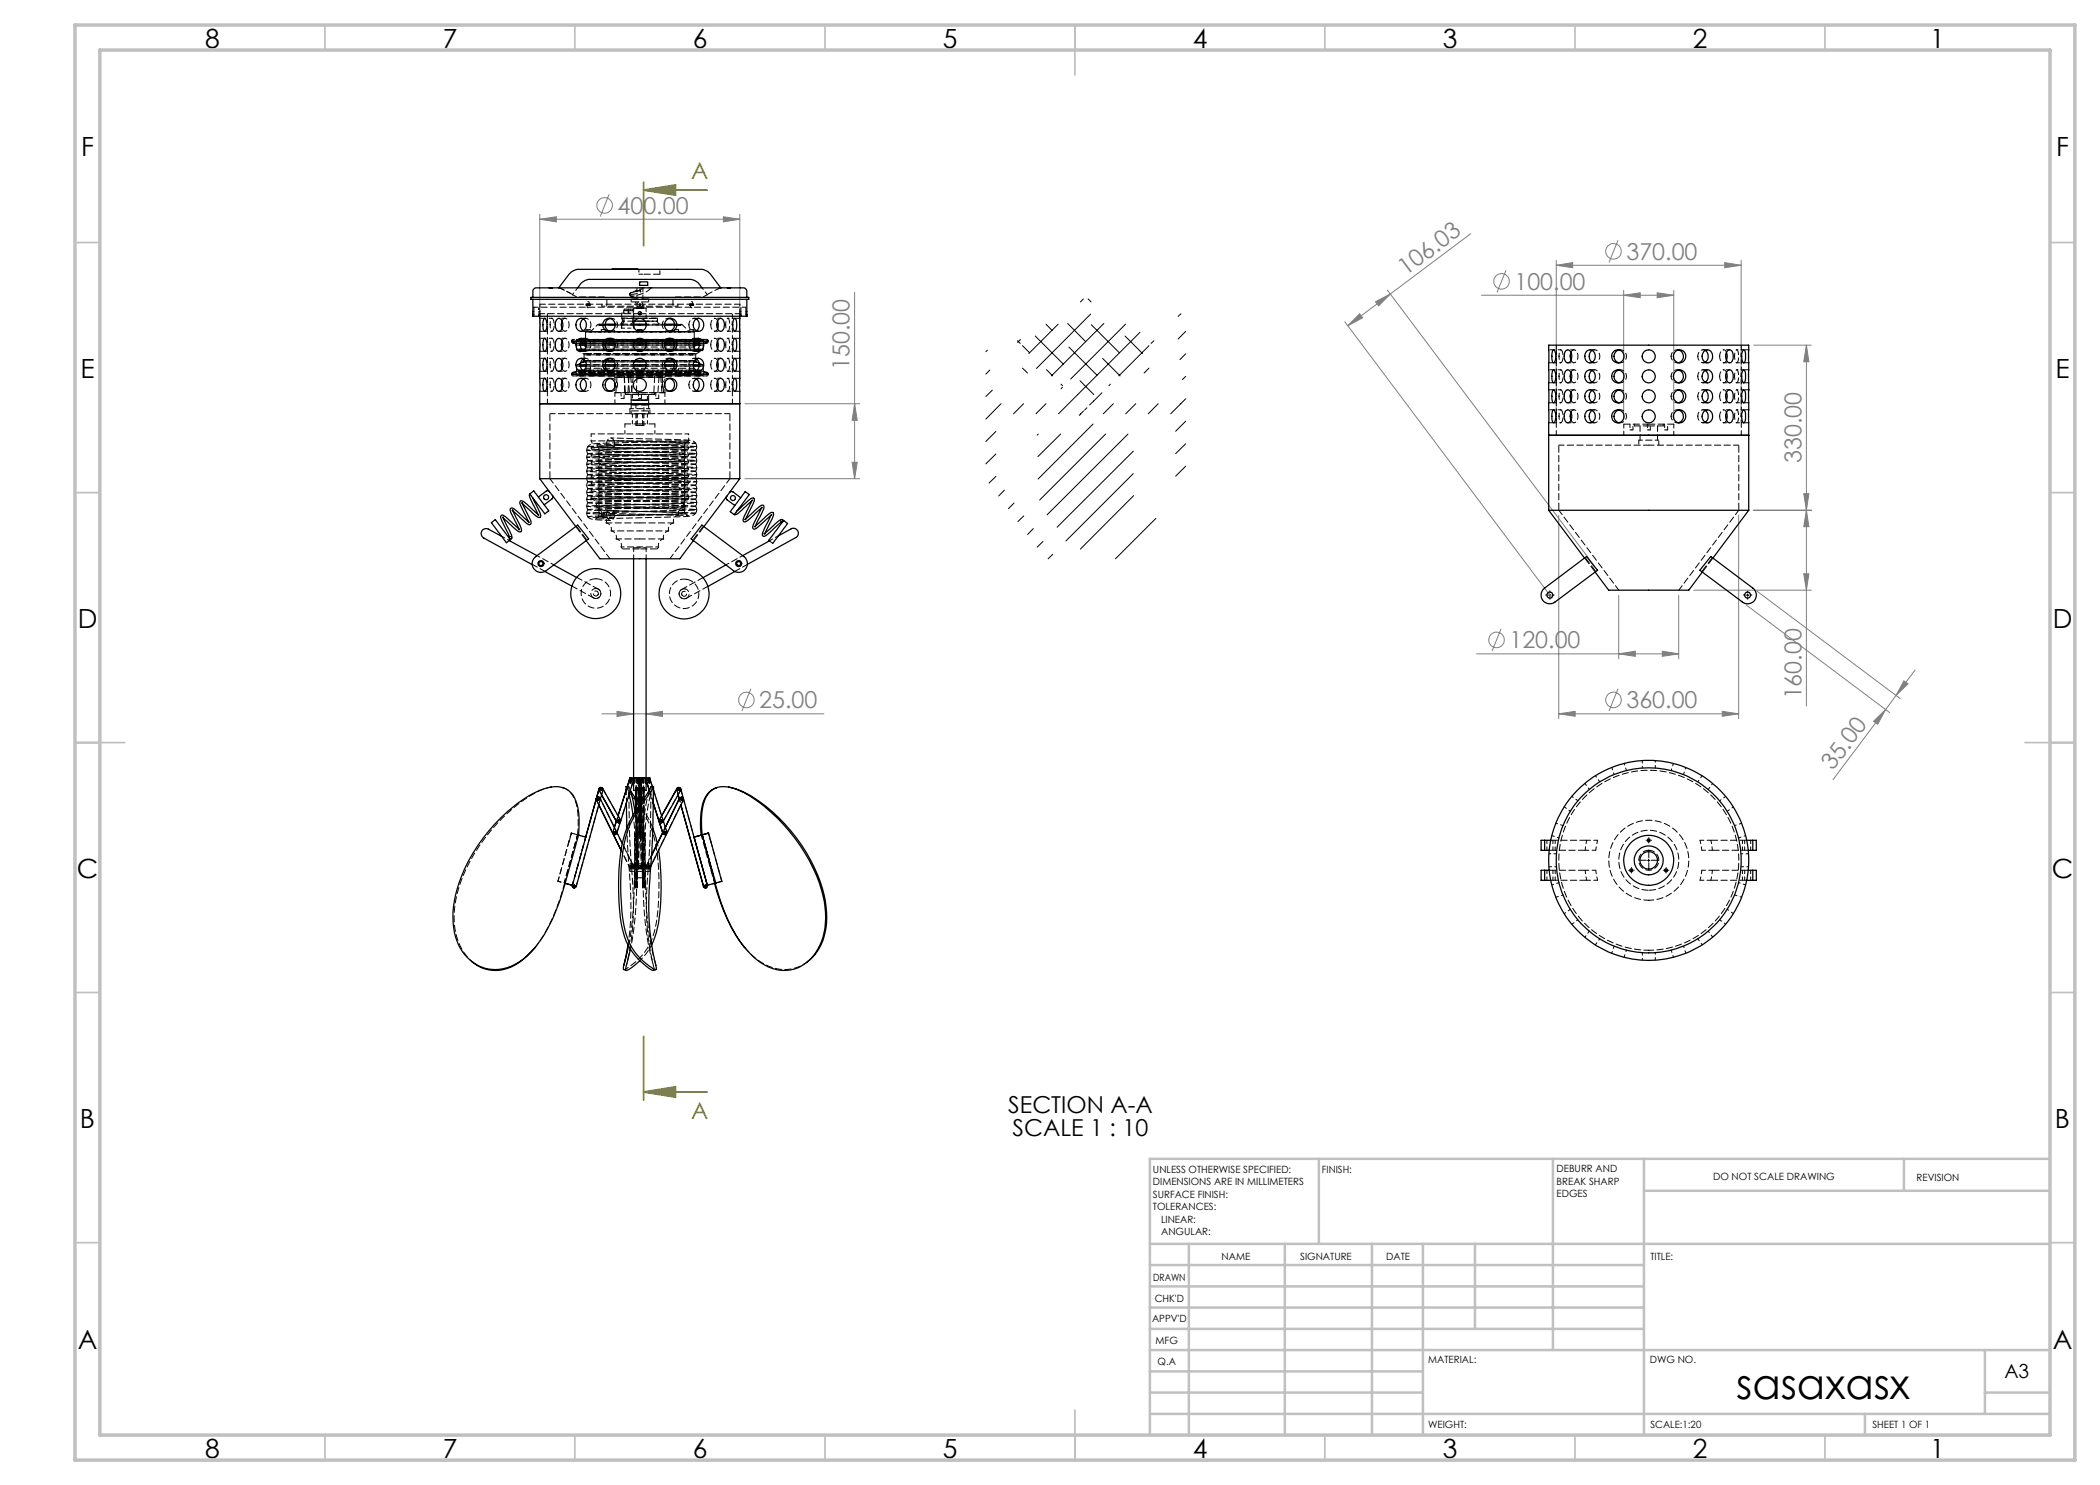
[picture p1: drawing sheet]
<svg xmlns="http://www.w3.org/2000/svg" width="420mm" height="297mm" viewBox="0 0 420 297" stroke-linecap="round" stroke-linejoin="round" font-family="sans-serif">
<defs><g id="words">
<text font-size="8.5" x="347.3" y="279.7">sasaxasx</text>
<g font-size="5.3">
<text x="41" y="9.5">8</text>
<text x="88.5" y="9.5">7</text>
<text x="138.5" y="9.5">6</text>
<text x="188.5" y="9.5">5</text>
<text x="238.5" y="9.5">4</text>
<text x="288.5" y="9.5">3</text>
<text x="338.5" y="9.5">2</text>
<text x="386" y="9.5">1</text>
<text x="16.2" y="31.3">F</text>
<text x="411.2" y="31.3">F</text>
<text x="16.1" y="75.5">E</text>
<text x="411.1" y="75.5">E</text>
<text x="15.5" y="125.5">D</text>
<text x="410.5" y="125.5">D</text>
<text x="15.4" y="175.5">C</text>
<text x="410.4" y="175.5">C</text>
<text x="16" y="225.5">B</text>
<text x="411" y="225.5">B</text>
<text x="15.5" y="269.8">A</text>
<text x="410.5" y="269.8">A</text>
<text x="41" y="291.5">8</text>
<text x="88.5" y="291.5">7</text>
<text x="138.5" y="291.5">6</text>
<text x="188.5" y="291.5">5</text>
<text x="238.5" y="291.5">4</text>
<text x="288.5" y="291.5">3</text>
<text x="338.5" y="291.5">2</text>
<text x="386" y="291.5">1</text>
</g>
<g font-size="4.7" fill="#808000">
<text x="138.3" y="35.8">A</text>
<text x="138.3" y="223.8">A</text>
</g>
<g font-size="4.7" fill="#808080">
<text x="123.5" y="42.8">400.00</text>
<text x="325.3" y="52">370.00</text>
<text x="281.1" y="55.2" transform="rotate(-37 281.1 55.2)">106.03</text>
<text x="302.9" y="58">100.00</text>
<text x="169.9" y="74" transform="rotate(-90 169.9 74)">150.00</text>
<text x="360.3" y="92.6" transform="rotate(-90 360.3 92.6)">330.00</text>
<text x="301.9" y="129.7">120.00</text>
<text x="151.9" y="141.7">25.00</text>
<text x="325.3" y="141.7">360.00</text>
<text x="360.3" y="139.9" transform="rotate(-90 360.3 139.9)">160.00</text>
<text x="366.6" y="154.3" transform="rotate(-53 366.6 154.3)">35.00</text>
</g>
<g font-size="4.7">
<text x="201.6" y="222.7">SECTION A-A</text>
<text x="202.5" y="227.2">SCALE 1 : 10</text>
</g>
<text font-size="3.9" x="400.9" y="275.5">A3</text>
<g font-size="2">
<text x="230.6" y="234.6">UNLESS OTHERWISE SPECIFIED:</text>
<text x="230.6" y="237.1">DIMENSIONS ARE IN MILLIMETERS</text>
<text x="230.6" y="239.6">SURFACE FINISH:</text>
<text x="264.4" y="234.6">FINISH:</text>
<text x="311.3" y="234.5">DEBURR AND</text>
<text x="311.3" y="237">BREAK SHARP</text>
<text x="311.3" y="239.5">EDGES</text>
<text x="342.6" y="236">DO NOT SCALE DRAWING</text>
<text x="383.3" y="236.2">REVISION</text>
<text x="230.6" y="242.1">TOLERANCES:</text>
<text x="232.2" y="244.6">LINEAR:</text>
<text x="232.2" y="247.1">ANGULAR:</text>
<text x="244.3" y="252">NAME</text>
<text x="260" y="251.9">SIGNATURE</text>
<text x="277.2" y="251.9">DATE</text>
<text x="330.1" y="251.9">TITLE:</text>
<text x="230.6" y="256.1">DRAWN</text>
<text x="230.9" y="260.3">CHK'D</text>
<text x="230.4" y="264.4">APPV'D</text>
<text x="231.1" y="268.8">MFG</text>
<text x="231.5" y="273">Q.A</text>
<text x="285.6" y="272.5">MATERIAL:</text>
<text x="330" y="272.5">DWG NO.</text>
<text x="285.6" y="285.5">WEIGHT:</text>
<text x="330.1" y="285.6">SCALE:1:20</text>
<text x="374.5" y="285.6">SHEET 1 OF 1</text>
</g>
</g></defs>
<g fill="none" stroke="#808080" stroke-width=".2">
<path d="M121.8 38.9l-1.7 4.4M107.9 43.8l3.4-.4v1zM107.9 42.9v34.4M107.9 43.8h40.1M144.7 43.4l3.3 .4-3.3 .6zM148 42.9v34.4M170.9 58.5v37.2M277.5 58l41.4 55.2M294.1 46.7l-24.5 18.5M296.3 59.1h38.5M301.2 54l-1.8 4.5M311.3 53.1l3.2-.6v1z"/>
<path d="M311.3 52.1v31.5M311.3 53.1h36.9M323.6 48l-1.8 4.5M324.7 59.1l3.3-.5v.9zM324.7 58.1v25.8M331.4 58.6l3.4 .5-3.4 .4zM334.8 58.1v25.8M344.9 52.5l3.3 .6-3.3 .4zM348.2 52.1v31.5M269 64.3l41.4 55.3M271.9 62.8l.6 .8-2.9 1.6zM275.1 60.4l3-1.6-2.4 2.4z"/>
<path d="M350.7 69h11.6M361.3 69l.5 3.4h-1zM361.3 69v72.2M149 80.7h22.9M149 95.7h22.9M170.4 92.5h1l-.5 3.2zM170.9 80.7l.5 3.4h-1zM360.8 98.7h1l-.5 3.4zM311.7 103v40.8M323.7 119.1v12.7M335.7 119.1v12.7M338.7 118h23.6"/>
<path d="M347.7 103v40.8M350.7 102.1h11.6M351.4 118.2l28.6 21.5M360.8 114.8h1l-.5 3.2zM361.3 102.1l.5 3.2h-1zM150.2 137.8l-1.8 4.4M295.3 130.8h40.4M300.2 125.8l-1.8 4.4M323.6 137.8l-1.8 4.4M323.7 130.8l3.4-.6v1.1zM332.5 130.2l3.2 .6-3.2 .5zM349.2 121l28.7 21.5"/>
<path d="M379.2 139.1l-2.1 2.8M380.8 136.2l.8 .6-2.4 2.3zM383 134l-3.8 5.1M120.4 142.8h44.4M123.4 142.3l3.3 .5-3.3 .5zM129.2 142.8l3.3-.5v1zM311.7 142.8l3.3-.5v1zM311.7 142.8h36M344.5 142.3l3.2 .5-3.2 .5zM374.7 144.2l2.4-2.3-1.6 2.9zM377.1 141.9l-10.5 14"/>
<circle cx="120.9" cy="41.1" r="1.55"/>
<circle cx="300.3" cy="56.3" r="1.56"/>
<circle cx="322.7" cy="50.3" r="1.56"/>
<circle cx="149.3" cy="140" r="1.56"/>
<circle cx="299.3" cy="128" r="1.56"/>
<circle cx="322.7" cy="140" r="1.56"/>
</g>
<path d="M128.7 38l6.4-1v2zM128.7 38h12.7M128.7 36.4v12.7M128.7 218.4l6.4-1v2zM128.7 207.3v12.7M128.7 218.4h12.7" fill="none" stroke="#808000" stroke-width=".35"/>
<g fill="none" stroke="#000" stroke-width=".2" stroke-dasharray="15.2 1.3 1.3 1.3">
<path d="M309.5 119h-.4M310 118.5v-.4M310 119.5v.3M310.5 119h.3M349 119h-.3M349.5 118.5v-.4M349.5 119.5v.3M350 119h.4M325.8 174.1h-.1M326.3 173.6v-.1M326.3 174.6h.1M326.8 174.1h.1"/>
<path d="M329.3 172.1h-1.5M329.3 168.1h-.1M329.8 171.6v-1.5M329.8 172.6v1.5M329.8 167.6v-.1M329.8 168.6h.1M330.3 172.1h1.5M330.3 168.1h.1M332.7 174.1h.1M333.2 173.6v-.1M333.2 174.6h.1M333.7 174.1h.1"/>
</g>
<path d="M309.7 119h.5M310 118.8v.5M349.2 119h.6M349.5 118.8v.5M326 174.1h.5M326.3 173.8v.5M329.5 172.1h.5M329.5 168.1h.5M329.7 167.8v.5M329.7 171.8v.5M333 174.1h.4M333.2 173.8v.5" fill="none" stroke="#000" stroke-width=".2"/>
<g fill="none" stroke="#c0c0c0" stroke-width=".35">
<path d="M65 5v5M115 5v5M165 5v5M215 5v10M265 5v5M315 5v5M365 5v5M15 48.5h5M410 48.5h5M15 98.5h5M410 98.5h5M15 148.5h10"/>
<path d="M405 148.5h10M15 198.5h5M410 198.5h5M15 248.5h5M410 248.5h5M65 287v5M115 287v5M165 287v5M215 282v10M265 287v5M315 287v5M365 287v5"/>
</g>
<g fill="none" stroke="#c0c0c0" stroke-width=".5">
<path d="M263.8 231.8v17M310.6 231.8v38.2M328.8 231.8v55.2M328.8 238.2h81.2M380.8 231.8v6.4M410 231.8h-180v55.2M230 248.8h180M230 257.3h98.8M230 253h98.8M237.8 248.8v38.2M257 248.8v38.2M274.4 248.8v38.2"/>
<path d="M284.6 248.8v38.2M295 248.8v17M230 265.8h98.8M230 261.5h98.8M230 278.5h54.6M230 274.3h54.6M230 270h180M397 278.5h13M397 270v12.8M230 282.8h180M373 282.8v4.2"/>
</g>
<path d="M15 5h400v287h-400zM20 10h390v277h-390z" fill="none" stroke="#c0c0c0" stroke-width=".7"/>
<path d="M128.7 38l6.4-1v2zM128.7 218.4l6.4-1v2z" fill="#808000"/>
<g fill="#808080">
<path d="M144.7 43.4l3.3 .4-3.3 .6zM107.9 43.8l3.4-.4v1zM129.2 142.8l3.3-.5v1zM123.4 142.3l3.3 .5-3.3 .5z"/>
<path d="M311.3 53.1l3.2-.6v1zM344.9 52.5l3.3 .6-3.3 .4zM324.7 59.1l3.3-.5v.9zM331.4 58.6l3.4 .5-3.4 .4zM311.7 142.8l3.3-.5v1zM344.5 142.3l3.2 .5-3.2 .5zM323.7 130.8l3.4-.6v1.1zM332.5 130.2l3.2 .6-3.2 .5z"/>
<path d="M275.1 60.4l3-1.6-2.4 2.4zM271.9 62.8l.6 .8-2.9 1.6z"/>
<path d="M374.7 144.2l2.4-2.3-1.6 2.9zM380.8 136.2l.8 .6-2.4 2.3z"/>
<path d="M360.8 98.7h1l-.5 3.4zM361.3 69l.5 3.4h-1zM360.8 114.8h1l-.5 3.2zM361.3 102.1l.5 3.2h-1z"/>
<path d="M170.9 80.7l.5 3.4h-1zM170.4 92.5h1l-.5 3.2z"/>
</g>
<g fill="none" stroke="#000" stroke-width=".25">
<path d="M106.2 59.5h43.6v.4h-43.6zM106.6 59.9v3.3h42.8v-3.3M106.6 59.5v-1.4l.5-.5h41.7l.5 .4 .1 1.5M111.8 57.6l2.5-3.2 1.2-.5h24.9l1.3 .5 2.4 3.2M115.5 57.6l.7-1 .9-.5 .7-.2h20.3l1.3 .5 1 1.2M128 56.4h1.5v.7h-1.6zM106.6 62.9v.2M107.9 63.2v32.5M108.7 71.9l.2-.2a.68 .68 0 0 1 .5 .9v.7a.79 .79 0 0 1-.5 1l-.3-1.1zM108.8 63.8a.36 .36 0 0 1 .4 0 .36 .36 0 0 1 .1 .4l.1 1.1a.79 .79 0 0 1-.5 .9l-.3-.9zM108.8 75.8a.36 .36 0 0 1 .4 0 .36 .36 0 0 1 .1 .4l.1 1.1a.79 .79 0 0 1-.5 .9l-.2-.2-.1-.7zM108.9 67.7a.57 .57 0 0 1 .4 .7l.1 .9a.78 .78 0 0 1-.5 .9 3 3 0 0 1 0-2.5z"/>
<path d="M111.4 63.9a.73 .73 0 0 1 .8-.1 .73 .73 0 0 1 .3 .8 1.16 1.16 0 0 1-.8 1.6 1.71 1.71 0 0 1-.3-2.3zM111.4 67.9a.73 .73 0 0 1 .8-.1 .73 .73 0 0 1 .3 .8 1.16 1.16 0 0 1-.8 1.6 1.71 1.71 0 0 1-.3-2.3zM111.4 71.9a.83 .83 0 0 1 .9 0 .83 .83 0 0 1 .3 .9 1.15 1.15 0 0 1-.9 1.5 1.76 1.76 0 0 1-.3-2.4zM111.4 75.9a.73 .73 0 0 1 .8-.1 .73 .73 0 0 1 .3 .8 1.16 1.16 0 0 1-.8 1.6 1.71 1.71 0 0 1-.3-2.3zM112.4 64.2l-.1 .8 .1 .8M112.4 68.2l-.1 .8 .1 .7M112.4 72.2l-.1 .8 .1 .8M112.4 76.2l-.1 .8 .1 .7M115.5 64a1.1 1.1 0 0 1 1.4-.1 1.1 1.1 0 0 1 .4 1.4 1.06 1.06 0 0 1-1.2 1 1.06 1.06 0 0 1-.9-1.3zM115.6 67.9a1.14 1.14 0 0 1 1.4 .1 1.14 1.14 0 0 1 .3 1.3 1.06 1.06 0 0 1-1.3 1 1.06 1.06 0 0 1-.8-1.3l.2-.8zM115.6 71.9a1.2 1.2 0 0 1 1.5 .3 1.2 1.2 0 0 1 0 1.5 1.03 1.03 0 0 1-1.3 .5 1.03 1.03 0 0 1-.6-1.2l.2-.8zM115.6 75.9a1.15 1.15 0 0 1 1.4 .2 1.15 1.15 0 0 1 .2 1.4 1.04 1.04 0 0 1-1.3 .7 1.04 1.04 0 0 1-.7-1.2l.2-.8z"/>
<path d="M116.1 68.8h1.2M116.1 69h1.2M116.1 73.2h1.1M116.1 73h1.2M116.1 68.6h1.1M116.2 68.3h.9M116.2 68.2h.9M116.3 69.9h.7M116.5 67.9h.3M116.5 74.1h.3M116.6 72.4h.6M116.6 72.4l-.5 .2"/>
<path d="M116.6 70.1h.1M116.7 63.8a1.43 1.43 0 0 0 0 2.3M116.7 67.8a1.43 1.43 0 0 0 0 2.3M116.7 71.8a1.46 1.46 0 0 0 0 2.4M116.7 75.8a1.43 1.43 0 0 0 0 2.3M116.8 72.1l-.2 .3M116.8 72.1h.2M116.8 71.9v.2M121 73h2M121 65h2M121 64.8h2M121 68.8h2"/>
<path d="M121 69h2M121 73.2h2M121.1 68.6h1.9M121.1 72.4h1.8M121.2 68.3h1.6M121.2 68.2h1.6M121.3 72.1h1.4M121.4 69.9h1.3M121.6 67.9h.9M121.6 74.1h.8M121.7 70.1h.6M122 63.7a1.3 1.3 0 0 0-1 1.3 1.3 1.3 0 0 0 1 1.2"/>
<path d="M122 67.7a1.3 1.3 0 0 0-1 1.3 1.3 1.3 0 0 0 1 1.2M122 71.7a1.3 1.3 0 0 0-1 1.3 1.3 1.3 0 0 0 1 1.3M122 75.7a1.3 1.3 0 0 0-1 1.3 1.3 1.3 0 0 0 1 1.2M123 76.5v.9M126.6 73h2.7M126.7 64.8h2.6M126.7 68.8h2.5M126.7 69h2.6M126.7 73.2h2.5M126.7 65h2.6M126.7 68.6h2.5M126.8 72.4h2.3"/>
<path d="M126.9 68.3h2.2M126.9 64.2h2.1M126.9 68.2h2.1M127 72.1h1.9M127 69.9h1.9M127.2 67.9h1.5M127.3 74.1h1.4M127.4 70.1h1.2M127.6 66.2v-.2h.8v.2M127.7 62.8h.5M127.7 62.5h.1M127.7 62.8h.1"/>
<path d="M128.2 62.5h.1M132.9 64.8h2M132.9 69h2M132.9 73h2M132.9 65h2M132.9 68.8h2M132.9 73.2h2M133 68.6h1.9M133 76.5v.9M133 72.4h1.8M133.1 68.3h1.6M133.1 68.2h1.6"/>
<path d="M133.2 72.1h1.4M133.2 69.9h1.4M133.5 67.9h.9M133.5 74.1h.8M133.6 70.1h.6M133.9 75.7a1.31 1.31 0 0 1 1 1.3 1.31 1.31 0 0 1-1 1.2M133.9 71.7a1.31 1.31 0 0 1 1 1.3 1.31 1.31 0 0 1-1 1.3M133.9 67.7a1.31 1.31 0 0 1 1 1.3 1.31 1.31 0 0 1-1 1.2M133.9 63.7a1.31 1.31 0 0 1 1 1.3 1.31 1.31 0 0 1-1 1.2M138.6 73h1.3M138.7 68.8h1.1M138.7 69h1.2"/>
<path d="M138.7 73.2h1.1M138.7 68.6h1.1M138.8 68.3h.9M138.8 72.4h.5M138.9 68.2h.8M138.9 72.1h.2M139 69.9h.6M139 64a1.1 1.1 0 0 1 1.4-.1 1.1 1.1 0 0 1 .3 1.4 1.02 1.02 0 0 1-1 1 1.02 1.02 0 0 1-1-1v-.7zM139 68a1.06 1.06 0 0 1 1.3-.1 1.06 1.06 0 0 1 .5 1.1 1.09 1.09 0 0 1-1.3 1.3 1.09 1.09 0 0 1-.8-1.5zM139 72a1.1 1.1 0 0 1 1.4-.1 1.1 1.1 0 0 1 .3 1.4 1.05 1.05 0 0 1-1.2 .9 1.05 1.05 0 0 1-.9-1.2zM139 76a1.08 1.08 0 0 1 1.4-.1 1.08 1.08 0 0 1 .3 1.4 1.02 1.02 0 0 1-1 1 1.02 1.02 0 0 1-1-1v-.8zM139.1 72.1l.2 .3"/>
<path d="M139.1 71.9v.2M139.1 67.9h.3M139.2 74.1h.2M139.3 63.8a1.48 1.48 0 0 1 0 2.3M139.3 67.8a1.45 1.45 0 0 1-.1 2.3M139.3 71.8a1.51 1.51 0 0 1 0 2.4M139.3 75.8a1.48 1.48 0 0 1 0 2.3M139.3 72.4l.5 .2M143.5 64.2l.2 .6-.2 1M143.5 68.2l.2 .6-.2 .9M143.5 72.2l.2 .6-.2 1M143.5 76.2l.2 .6-.2 .9"/>
<path d="M143.6 64a.65 .65 0 0 1 .8-.3 .65 .65 0 0 1 .4 .7l.1 .2a1.16 1.16 0 0 1-.9 1.6 1.6 1.6 0 0 1-.4-2.2zM143.7 67.9a.65 .65 0 0 1 .7-.1 .65 .65 0 0 1 .4 .6 1.4 1.4 0 0 1-.7 1.9 1.51 1.51 0 0 1-.4-2.4zM143.7 71.9a.66 .66 0 0 1 .8-.1 .66 .66 0 0 1 .3 .6l.1 .2a1.21 1.21 0 0 1-.9 1.7 1.67 1.67 0 0 1-.3-2.4zM143.7 75.9a.65 .65 0 0 1 .7-.1 .65 .65 0 0 1 .4 .6l.1 .2a1.16 1.16 0 0 1-.9 1.6 1.62 1.62 0 0 1-.3-2.3zM146.8 71.9l.1-.2a.53 .53 0 0 1 .4 .7v.9a.77 .77 0 0 1-.4 1l-.4-1.1zM146.8 63.8a.33 .33 0 0 1 .4 0 .33 .33 0 0 1 .1 .4v1.1a.77 .77 0 0 1-.4 .9l-.4-.9 .1-1zM146.8 75.8a.33 .33 0 0 1 .4 0 .33 .33 0 0 1 .1 .4v1.1a.77 .77 0 0 1-.4 .9l-.4-.9 .1-1zM146.9 67.7a.53 .53 0 0 1 .4 .7v.9a.76 .76 0 0 1-.4 .9 2.46 2.46 0 0 1 0-2.5zM148 63.2v32.5M149.4 62.9v.2M310.6 70a.51 .51 0 0 1 .5 .7v1.1a.49 .49 0 0 1 0 .5 .49 .49 0 0 1-.5 .2l-.2-.7v-1zM310.6 74a.84 .84 0 0 1 .6 1.1l-.1 .7a.61 .61 0 0 1-.4 .7 3.2 3.2 0 0 1-.1-2.5z"/>
<path d="M310.6 78a1.27 1.27 0 0 1 .6 1.6l-.1 .2a.55 .55 0 0 1-.4 .7 3.2 3.2 0 0 1-.1-2.5zM313.3 70.1a.86 .86 0 0 1 1.1 1 1.01 1.01 0 0 1-1.1 1.4 1.9 1.9 0 0 1 0-2.4zM313.3 74.1a.95 .95 0 0 1 1.1 1.2 .91 .91 0 0 1-1.1 1.2 1.85 1.85 0 0 1 0-2.4zM313.3 78.1a.95 .95 0 0 1 1.1 1.2 .95 .95 0 0 1-1.1 1.2 1.9 1.9 0 0 1 0-2.4zM314.2 70.5l-.2 .5 .2 1M314.2 74.5l-.2 .6 .2 1M314.2 78.5l-.2 .6 .2 .9M317.3 70.3a1.06 1.06 0 0 1 1.3-.1 1.06 1.06 0 0 1 .5 1.2 1.06 1.06 0 0 1-1.2 1.2 1.06 1.06 0 0 1-.9-1.3v-.5zM317.3 74.3a1.15 1.15 0 0 1 1.4 0 1.15 1.15 0 0 1 .3 1.5 1.04 1.04 0 0 1-1.3 .7 1.04 1.04 0 0 1-.7-1.2zM317.3 78.3a1.13 1.13 0 0 1 1.4 0 1.13 1.13 0 0 1 .3 1.5 1.04 1.04 0 0 1-1.3 .7 1.04 1.04 0 0 1-.7-1.2v-.5zM318.4 70.1a1.52 1.52 0 0 0 0 2.4M318.4 74.1a1.52 1.52 0 0 0 0 2.3"/>
<path d="M318.4 78.1a1.48 1.48 0 0 0 0 2.3M323.8 70a1.34 1.34 0 0 0-1 1.3 1.34 1.34 0 0 0 1 1.3M323.8 74a1.32 1.32 0 0 0-1 1.3 1.32 1.32 0 0 0 1 1.2M323.8 78a1.32 1.32 0 0 0-1 1.3 1.32 1.32 0 0 0 1 1.2M335.7 78a1.32 1.32 0 0 1 1 1.3 1.32 1.32 0 0 1-1 1.2M335.7 74a1.32 1.32 0 0 1 1 1.3 1.32 1.32 0 0 1-1 1.2M335.7 70a1.32 1.32 0 0 1 1 1.3 1.32 1.32 0 0 1-1 1.2M340.8 74.3a1.05 1.05 0 0 1 1.2-.1 1.05 1.05 0 0 1 .5 1.1 1.06 1.06 0 0 1-1.1 1.3 1.06 1.06 0 0 1-1-1.3zM340.8 78.3a1.04 1.04 0 0 1 1.2-.1 1.04 1.04 0 0 1 .5 1.1 1.06 1.06 0 0 1-1.1 1.3 1.06 1.06 0 0 1-1-1.3zM340.9 70.2a1.12 1.12 0 0 1 1.3 .1 1.12 1.12 0 0 1 .3 1.3 1.06 1.06 0 0 1-1.2 1 1.06 1.06 0 0 1-.9-1.3l.2-.6zM341.1 70.1a1.52 1.52 0 0 1 0 2.4M341.1 74.1a1.51 1.51 0 0 1 0 2.3"/>
<path d="M341.1 78.1a1.48 1.48 0 0 1 0 2.3M345.3 70.5l.1 .6-.1 .9M345.3 74.5l.1 .6-.1 1M345.3 78.5l.1 .6-.1 .9M345.4 74.3a.63 .63 0 0 1 .8-.3 .63 .63 0 0 1 .4 .7 1.44 1.44 0 0 1-.7 1.9 1.52 1.52 0 0 1-.5-2.3zM345.5 70.2a.63 .63 0 0 1 .7-.1 .63 .63 0 0 1 .4 .6 1.41 1.41 0 0 1-.7 1.9 1.51 1.51 0 0 1-.4-2.4zM345.6 78.1a.76 .76 0 0 1 1 .8 1.42 1.42 0 0 1-.7 1.7 1.55 1.55 0 0 1-.3-2.5zM348.6 70.1l.1-.1a.77 .77 0 0 1 .4 1.1v.5a.84 .84 0 0 1-.4 1l-.4-1.1v-.7zM348.6 78.1l.1-.1a.86 .86 0 0 1 .4 1.1v.5a.76 .76 0 0 1-.4 .9l-.4-1 .1-.9zM348.7 74a.86 .86 0 0 1 .4 1.1v.5a.77 .77 0 0 1-.4 .9 2.46 2.46 0 0 1 0-2.5zM106 98.8a1.96 1.96 0 0 0 .5 1.8l1.2 2.5M106 98.8l.8-.6 2.9 4-.8 .6z"/>
<path d="M106.5 99.5l1.3 2.7a.97 .97 0 0 1 .1 1.3 5.8 5.8 0 0 1-2.3-1.8l-1.1-.9M107.9 80.7h40.1M107.9 95.7h40.1M107.9 95.7l2 2.7M109.9 98.4a.44 .44 0 0 0-.7-.2l-1.5 1.2M109.9 98.4l.6 .7M110.5 99.1v.6l-1.7 1.3M110.5 99.1l4.6 6.2M145.3 99.3l-.1 .1 .1 .5 1.7 1.2M145.3 99.3l-4.5 6M145.9 98.5l.2-.2 .5 .1 1.5 1.2M145.9 98.5l-.6 .8"/>
<path d="M148 95.7l-2.1 2.8M149 98.3l.9 .7-3 3.9-.9-.6zM309.7 87.1h40M310.6 82h.1a2.02 2.02 0 0 1 .3 2.3l-.1 .2a.37 .37 0 0 1-.5-.1 .37 .37 0 0 1 0-.4v-1.2zM313.2 82.2a.69 .69 0 0 1 .7-.1 .69 .69 0 0 1 .4 .6 1.34 1.34 0 0 1-.9 1.9 1.76 1.76 0 0 1-.2-2.4zM314.2 82.5l-.2 .5 .2 1.1M317.3 82.3a1.06 1.06 0 0 1 1.3-.1 1.06 1.06 0 0 1 .5 1.2 1.06 1.06 0 0 1-1.1 1.2 1.06 1.06 0 0 1-1-1.3v-.5zM318.4 82.1a1.52 1.52 0 0 0 0 2.4M323.8 82a1.31 1.31 0 0 0-1 1.3 1.31 1.31 0 0 0 1 1.3M335.7 82a1.32 1.32 0 0 1 1 1.3 1.32 1.32 0 0 1-1 1.3M340.9 82.2a1.19 1.19 0 0 1 1.4 .3 1.19 1.19 0 0 1 .1 1.5 1.03 1.03 0 0 1-1.3 .5 1.03 1.03 0 0 1-.7-1.2l.2-.6zM341.1 82.1a1.52 1.52 0 0 1 0 2.4"/>
<path d="M345.3 82.5l.1 .6-.1 1M345.5 82.2a.63 .63 0 0 1 .7-.1 .63 .63 0 0 1 .4 .6 1.41 1.41 0 0 1-.7 1.9 1.51 1.51 0 0 1-.4-2.4zM348.7 82h.1a2.62 2.62 0 0 1 0 2.6 2.18 2.18 0 0 1-.1-2.6zM98.3 104.5l.8-.6 3 4-.8 .6zM100.3 107.3l-2.6-1.5a1 1 0 0 0-1.4 .4 1 1 0 0 0 .4 1.4l9.7 5.3M100.6 103.4l.2 .5a13.8 13.8 0 0 1 1.6 3.7 .29 .29 0 0 1-.4 .1 .29 .29 0 0 1-.1-.4l-.6-1.2a7.2 7.2 0 0 1-1.1-2.9l.1-.2a3.1 3.1 0 0 1 1.9 1.3l1.6 1.4M101.8 108.1l5.6 3M102.5 101.9l.2 .5a12.5 12.5 0 0 1 1.6 3.8l-.1 .1a2.2 2.2 0 0 1-1.8-1l-1.7-1.6M104.5 100.5l1.3 3a1.43 1.43 0 0 1 .3 1.4 1.33 1.33 0 0 1-1.4-.8l-2.1-1.9M105.7 104.3l-1.6-1.4a3.9 3.9 0 0 0-1.8-1.3 .78 .78 0 0 0 0 1.2l1.5 3.2M107 111.5l8.5-6.5 2.2 2.8-8.4 6.3a1.76 1.76 0 0 1-2.4-.2 1.76 1.76 0 0 1 .1-2.4zM107.6 102.9l-1.6-1.4a3.7 3.7 0 0 0-1.8-1.3 .83 .83 0 0 0 0 1.1l1.5 3.2"/>
<path d="M109 114.3l5.4 2.9M110.7 113l4.6 2.5M117.2 108.1l2.8 3.7h16l2.7-3.7M126.7 111.8v43.8M129.2 111.8v43.8M140.4 105l8.4 6.3a1.75 1.75 0 0 1 .3 2.5 1.75 1.75 0 0 1-2.4 .3l-8.5-6.3zM145.2 113l-4.6 2.5M147 114.3l-5.4 3M147.4 102.2l2.2-2a.94 .94 0 0 1 1.2-.5 4.9 4.9 0 0 1-.9 2.6l-.7 1.4M148.9 103.9l2.6-2.3a.94 .94 0 0 1 1.3-.4 4 4 0 0 1-.9 2.3l-.8 1.7M150.3 100.2l-.9 1.9a3.4 3.4 0 0 0-.7 2.1 .79 .79 0 0 0 1.1-.3l2.6-2.4M150.5 100.1l-.9 .7a7.6 7.6 0 0 1-2.6 2.1h-.1"/>
<path d="M150.9 105.3l.4-.2a12 12 0 0 1 3.1-2.6 .55 .55 0 0 1 .2 .9l-1.6 3.2M152.2 101.7l-.9 1.8a3.2 3.2 0 0 0-.7 2.2 .69 .69 0 0 0 1-.3l2.7-2.4M153.8 108.2a.79 .79 0 0 1 .5-.9l2.4-3.2 .8 .6-2.9 4M153.9 108.2l-5.3 2.9M154.2 103.1l-1 1.9a3.9 3.9 0 0 0-.7 2.1 .73 .73 0 0 0 1-.2l2.7-2.4a.29 .29 0 0 0 .4-.3 .29 .29 0 0 0-.2-.3 13.6 13.6 0 0 0-3.2 2.6l-.4 .3M155.7 107.2l2.5-1.4a.99 .99 0 0 1 1.4 .4 .99 .99 0 0 1-.5 1.3l-9.6 5.4M308.7 117.8l8.6-6.5 2.2 2.7-8.5 6.4a1.74 1.74 0 0 1-2.4-.2 1.74 1.74 0 0 1 .1-2.4zM309.7 102.1v-33.1h40v33.1M309.7 102.1h40M309.7 102.1l7.2 9.5M319 114.4l2.7 3.6h16l2.8-3.6M342.2 111.3l8.4 6.3a1.74 1.74 0 0 1 .3 2.5 1.74 1.74 0 0 1-2.4 .3l-8.5-6.4z"/>
<path d="M349.7 102.1l-7.1 9.5M110.2 157.4h-.1M112.5 157.5h.1M119.3 159.6l-.1 .2M119.7 159.4h.1M119.7 159.7l.1 .1-.1 .2v-.3M119.8 157.8h.1M119.8 157.8l-2.6 9.6M119.8 157.8l-2.7 9.6M119.8 158.1h.1M119.9 158.1a.39 .39 0 0 1 .1-.5 .39 .39 0 0 1 .5 .1l3.6 6.3a.41 .41 0 0 1-.2 .5 .41 .41 0 0 1-.5-.1M119.9 158.1l3.5 6.3"/>
<path d="M120.2 157.5l-.3 .1-.1 .3M120.2 157.5l-.4 .3M120.2 157.8h.1l-.1 .2M120.2 157.8l.1 .1-.1 .1M120.3 159l3 5.2M120.3 159l-.2 .8M125.2 157.3v.7M125.2 157.3l.2 .3M125.2 157.3h.2M125.8 158.9l.8 4.2M125.9 156l.1-.2-.1 .2M125.9 156l-2.3 7.2 2.3-7.2"/>
<path d="M125.9 156h.1M126 155.6v1h.1M126 155.6h.1M126 158.1l.6 2.1 .4 2.2M126.1 158.1l1 1.5M126.1 155.6h.8M126.1 155.6v1M126.5 156.6l-2.4 7.6M126.7 156.6v1.5h1.2M126.9 155.6h.5M126.9 155.6v1h-.8M127.1 159.7v.3z"/>
<path d="M127.1 159.7v-.3v2.8M127.1 159.4h.1M127.1 158.1l.1 3.5M127.1 158.1h.1M127.1 159.7l.1 2.4M127.1 159.7h.1M127.1 158.1l.1 1.9M127.2 158.1v4M127.4 155.6h.1M127.4 155.6l.1 1M127.5 155.6h.4M127.5 155.6v1"/>
<path d="M127.8 156.6l.1 3.6M127.9 155.6h.3M127.9 155.8v.2M127.9 155.7h.4v.3M127.9 155.6v1h-.4M127.9 156h.4M127.9 156l.1 3.2M128 158.1v-.6l-.1 3.5M128 157.8v.2zM128 157.5h.8v.6M128 159.7l.1 .3zM128 159.4h.2"/>
<path d="M128 158.1v2.9M128 158.1h.2M128.2 157.5v.3M128.2 159v.4M128.2 157.8l.1 2.7M128.2 157.8h.4M128.2 155.6l.1 .2M128.2 155.6h.1M128.3 155.6h.4M128.3 156v1.5M128.6 157.5v.3M128.6 157.8l.1 2.1"/>
<path d="M128.6 158.1h.2M128.7 155.6h.4M128.7 159.4h.1l.1 .2M128.7 155.6v1h-.4M128.8 158.1v1.3M129.1 155.6h.8M129.1 155.6v1h.8M129.2 156.6v1.5h-.4M129.4 156.6l.5 1.5M129.9 155.6v1M130 155.8l.5 1.5M130.7 157.3l-.2 10-.7 10.7v4.2l.4 5.7 1 6a7.7 7.7 0 0 1-3.8-2.9 14.9 14.9 0 0 1-3-8.6 50.3 50.3 0 0 1 .7-14.8 26.9 26.9 0 0 1 5-9.1z"/>
<path d="M130.7 157.3h-.5l-1 1.8a23.4 23.4 0 0 0-5.4 14.9 41.3 41.3 0 0 0 1.1 13.4 12.1 12.1 0 0 0 5.8 6.7M130.7 158l1.6 5.2M135.4 157.7h.1M135.4 157.7l-3.1 5.5M135.4 157.7a.39 .39 0 0 1 .6-.1 .39 .39 0 0 1 .1 .5l-3.5 6.3a.4 .4 0 0 1-.6 .1 .4 .4 0 0 1-.1-.5M135.4 157.7l-3.5 6.3M135.5 157.6l.2-.1-.3 .2zM135.6 159l.3 .8-.3-.8M135.7 157.5l-.3 .2M135.7 157.8h.2l-.2 .2M135.7 157.8l.2 .1-.2 .1M135.8 159.8l-2.7 5.6"/>
<path d="M135.9 159.7a.41 .41 0 0 1 .6-.2 .41 .41 0 0 1 .2 .5l-6.6 13.3M135.9 159.7h.1M135.9 159.7l-5.6 11.4M136.2 157.9l.5 1.7M136.3 159.7h.1l-.1 .3 .1-.2zM136.3 159.4h.1M136.3 159.7h.1M136.3 159.7l.1 .1-.1 .2M136.7 159.8l4.8 17.3M143.4 157.5a4.4 4.4 0 0 0-3 4l-.3 3.3 .1 2.2M145.7 157.4h.1M145.8 157.4a16.9 16.9 0 0 1 7.4 3.9 32.9 32.9 0 0 1 11.9 18.9 13 13 0 0 1-2.7 11.4l-.8 .7"/>
<path d="M113 176.7l1.5 .4M113 176.7l1.4 .4M114.4 177.1l.1 .3 .3 .2M114.4 177.1h.1M114.8 177l.2 .1-.2 .2M114.8 177.6h.1M115.7 167a13.6 13.6 0 0 0-.8-7.4 4.2 4.2 0 0 0-5.3-2.1 24.1 24.1 0 0 0-10.6 7.3 30.1 30.1 0 0 0-8.4 17.6 11.2 11.2 0 0 0 4.1 10.1 8.1 8.1 0 0 0 9.9-.7 24.6 24.6 0 0 0 7.3-11.6l1.1-3.5M115.7 167l-2.7 9.7M115.7 167l1.5 .4M117.2 167.4l-2.7 9.7M119.3 160a.39 .39 0 0 1 .2-.5 .39 .39 0 0 1 .5 .2l4.5 9M119.3 160h.1"/>
<path d="M119.3 160l4.9 10M119.8 160.9l-4.5 16.4a.4 .4 0 0 1-.5 .2 .4 .4 0 0 1-.3-.4M119.8 161l4.4 9.1M122.9 166.4l.2 .1-.2 .2M123 166.4l.1 .1-.1 .2M123.3 164.2l-.4 1.2M123.3 164.2l-.4 1.3M123.4 164.4h.1M123.7 164.6h.1M123.7 164l.2 .1-.1 .2zM124.1 164.4l-.7 2.1M125.3 160.6l.1 5.1"/>
<path d="M128.1 160v-.6l-.1 1.5M128.1 160l-.1 .8M128.1 160h.2M130.6 165.7l.8 3M130.6 160.5l1.9 6-1.9-5.9M131.7 170.1a47.3 47.3 0 0 1-.4 16.4l-.9 2.4M131.8 164.2l.1 .2M131.9 164h.1M132.2 164l.1 .1-.1 .2M132.2 164l.2 .1-.2 .2M132.2 164.6h.1M132.5 166.5l-2.2 4.5"/>
<path d="M132.7 164.2l.4 1.3M133 166.4l.1 .1-.1 .2 .1-.2zM133 166.4l.1 .1-.1 .2M136.2 161l4.5 16.3M138.8 167.4l2.7 9.7M140.2 167l-1.4 .4M140.4 167a12.8 12.8 0 0 1 1.1-8 4.1 4.1 0 0 1 4.8-1.5 24.8 24.8 0 0 1 10.4 7.4 31.1 31.1 0 0 1 8.3 16.5 12.2 12.2 0 0 1-3.4 10.9 7.5 7.5 0 0 1-9.6 .2 21.5 21.5 0 0 1-7.3-10.5l-1.7-5.4M140.4 167l2.6 9.6M140.4 167h-.2M140.4 167l-1.6 .4M140.7 177.3l.4 .3M140.7 177.3h.1"/>
<path d="M141.1 177.6h.1M141.1 177l.1 .1-.1 .2M141.5 177.1a.39 .39 0 0 1-.3 .5 .39 .39 0 0 1-.5-.3M141.7 166.6l-1.3 .4M141.7 166.6h.1M141.7 166.6l2.7 9.7-1.2 .3-2.8-9.6M142.9 176.7a34 34 0 0 0 6 12.8M143 176.6h.1M143 176.6l-1.5 .5M308.9 168.1h-.7v2h.7M308.9 174.1h-.7v2h.7M308.9 168.1v2"/>
<path d="M308.9 174.1v2M308.9 168.1h1.3M308.9 170.1h.9M308.9 174.1h.9M308.9 176.1h1.3M349.3 168.1h1.3M349.3 176.1h1.3M349.6 170.1h1M349.6 174.1h1M350.6 168.1h.7v2h-.7M350.6 174.1h.7v2h-.7M350.6 168.1v2"/>
<path d="M350.6 174.1v2M107 189.5a11.1 11.1 0 0 1-7.9 4.6 7.2 7.2 0 0 1-4.8-1.8M125.6 188.9l-.8 4.2M125.7 189.2l-1 4.4v.3l.5 .2M126.1 189.8l-1 3.9 .1 .4a5.5 5.5 0 0 0 2.8-2M131.2 193.9l-.5 .2M148.9 189.5l.1 .1M161.6 192.3l-.3 .2"/>
<circle cx="121.8" cy="69" r="1.27"/>
<circle cx="121.8" cy="73" r="1.27"/>
<circle cx="121.8" cy="65" r="1.27"/>
<circle cx="121.8" cy="77" r="1.27"/>
<circle cx="127.9" cy="62.6" r=".3"/>
<circle cx="128" cy="73" r="1.29"/>
<circle cx="128" cy="69" r="1.29"/>
<circle cx="128" cy="77" r="1.29"/>
<circle cx="128" cy="65" r="1.29"/>
<circle cx="134.2" cy="69" r="1.27"/>
<circle cx="134.2" cy="73" r="1.27"/>
<circle cx="134.2" cy="65" r="1.27"/>
<circle cx="134.2" cy="77" r="1.27"/>
<circle cx="323.6" cy="75.3" r="1.27"/>
<circle cx="323.6" cy="71.3" r="1.27"/>
<circle cx="323.6" cy="79.3" r="1.27"/>
<circle cx="329.7" cy="75.3" r="1.3"/>
<circle cx="329.7" cy="71.3" r="1.3"/>
<circle cx="329.7" cy="79.3" r="1.3"/>
<circle cx="335.9" cy="75.3" r="1.27"/>
<circle cx="335.9" cy="71.3" r="1.27"/>
<circle cx="335.9" cy="79.3" r="1.27"/>
<circle cx="109.2" cy="99.5" r=".5"/>
<circle cx="146.6" cy="99.6" r=".49"/>
<circle cx="323.6" cy="83.3" r="1.27"/>
<circle cx="329.7" cy="83.3" r="1.3"/>
<circle cx="335.9" cy="83.3" r="1.27"/>
<circle cx="108.2" cy="112.7" r=".4"/>
<circle cx="108.2" cy="112.7" r=".6"/>
<circle cx="119.2" cy="118.7" r="5"/>
<circle cx="136.8" cy="118.8" r="5"/>
<circle cx="147.7" cy="112.7" r=".61"/>
<circle cx="147.7" cy="112.7" r=".4"/>
<circle cx="310" cy="119" r=".6"/>
<circle cx="349.5" cy="119" r=".6"/>
<circle cx="119.7" cy="159.8" r=".16"/>
<circle cx="120.2" cy="157.9" r=".16"/>
<circle cx="135.8" cy="157.9" r=".16"/>
<circle cx="136.3" cy="159.8" r=".15"/>
<circle cx="114.8" cy="177.2" r=".14"/>
<circle cx="123" cy="166.6" r=".15"/>
<circle cx="123.7" cy="164.2" r=".16"/>
<circle cx="132.2" cy="164.2" r=".16"/>
<circle cx="133" cy="166.6" r=".15"/>
<circle cx="141.1" cy="177.2" r=".15"/>
<circle cx="326.3" cy="174.1" r=".31"/>
<circle cx="329.7" cy="172.1" r="5"/>
<circle cx="329.7" cy="172.1" r="18.5"/>
<circle cx="329.7" cy="168.1" r=".3"/>
<circle cx="329.7" cy="172.1" r="2.89"/>
<circle cx="329.7" cy="172.1" r="20"/>
<circle cx="329.7" cy="172.1" r="1.75"/>
<circle cx="333.2" cy="174.1" r=".31"/>
</g>
<g fill="none" stroke="#000" stroke-width=".2" stroke-dasharray="1.3 .6" stroke-dashoffset=".8">
<path d="M116.1 68.3l1 1.1M117.1 73.7l-1 1.1M124.8 63.7h-.3h3.2M126.3 80h1.7M128 80h1.7M138.8 69.4l1.1-1.1M139.9 74.8l-1.1-1.1M127.6 109.6h1.6M120 159.6l6.6 13.5M317 156.7l.9 1.2M320 156.4l-.9-1.3M322.4 153.5l.4 1.4"/>
<path d="M325.3 154.1l-.5-1.4M328.5 152.1v1.5M331.1 153.6v-1.5M334.7 152.7l-.5 1.4M336.7 154.9l.5-1.4M340.4 155.1l-.8 1.3M341.7 157.9l.8-1.2M345.1 159.3l-1.2 .9M115.5 167l1.6 .4M126 172.8h1.7M127.2 172.8v1.5M128.7 174.3v-1.5"/>
<path d="M130 173.5l6.6-13.5M309.8 173.4h1.5M310.4 167.1l1.4 .5M311.2 179.5l1.4-.5M311.3 170.8h-1.5M311.8 176.5l-1.4 .5M312.6 165.1l-1.4-.4M312.9 161.4l1.2 .9M315.6 160.2l-1.2-.9M345.5 162.3l1.2-.9M346.9 179l1.4 .5M347.7 167.6l1.4-.5"/>
<path d="M348.2 173.4h1.5M348.3 164.7l-1.4 .4M349.1 177l-1.4-.5M349.7 170.8h-1.5M314.1 181.8l-1.2 .9M314.4 184.8l1.2-.9M317.9 186.2l-.9 1.2M319.1 189l.9-1.3M322.8 189.2l-.4 1.4M324.8 191.4l.5-1.4M328.5 190.5v1.5M331.1 192v-1.5"/>
<path d="M334.2 190l.5 1.4M337.2 190.6l-.5-1.4M339.6 187.7l.8 1.3M342.5 187.4l-.8-1.2M343.9 183.9l1.2 .9M346.7 182.7l-1.2-.9"/>
</g>
<g fill="none" stroke="#000" stroke-width=".2" stroke-dasharray="1.3 .6" stroke-dashoffset=".4">
<path d="M114.5 58.9l1 .5h5.2l.5 .2a1.33 1.33 0 0 1 .2 1.2M127.9 58l.6-.4M106.8 61.4v.9M115.3 73.2v.8M115.3 69v.8M116.1 72.6l-.6 .3M116.2 66.3h.9M116.2 70.3h.9M116.2 74.3h.9M116.2 78.3h.9M117 72.1h4.3M117.1 63.7h-.9"/>
<path d="M117.1 67.7h-.9M117.1 71.7h-.9M117.1 75.7h-.9M117.2 74.1h.8M117.2 61.1h.8M118 60.8h-.8M118.1 73.7a1.5 1.5 0 0 0 1.5 1.5M120.3 74.1h.8M121.3 68.2h-4.2M122.7 69.8h4.3M122.7 72.1h4.3M124.3 64.8v.8"/>
<path d="M124.4 64.8l.2-.1 .2-.5M127.6 74.1h.8M128 74.5h13.4h-26.9h13.5M128 74h-12.7h1.2M128.1 61l-.2 .1-.1-.2 .2-.1 .1 .2M128.9 69.8h4.4M128.9 72.1h4.3M133 78.5h-10M134.6 60.8a1.2 1.2 0 0 1 .3-1.3l.4-.1h5.1l1.1-.5M134.6 69.8h4.4M134.6 72.1h4.4M134.9 74.1h.8"/>
<path d="M136.3 75.2a1.5 1.5 0 0 0 1.5-1.5M137.8 65a1.1 1.1 0 0 1 1.5-1.2M137.8 69a1.1 1.1 0 0 1 1.5-1.2M137.8 73a1.1 1.1 0 0 1 1.5-1.2M137.8 77a1.1 1.1 0 0 1 1.5-1.2M137.9 61.1h.8M137.9 74.1h.8M138.7 60.8h-.8M138.9 78.3h.8M138.9 74.3h.8M138.9 70.3h.8M138.9 66.3h.8"/>
<path d="M138.9 68.2h-4.2M139.3 66.1a1.09 1.09 0 0 1-1.5-1.1M139.3 70.1a1.09 1.09 0 0 1-1.5-1.1M139.3 74.1a1.09 1.09 0 0 1-1.5-1.1M139.3 78.1a1.09 1.09 0 0 1-1.5-1.1M139.4 74h1.2h-12.6M139.7 75.7h-.8M139.7 71.7h-.8M139.7 67.7h-.8M139.7 63.7h-.8M140.5 72.9l-.7-.3M140.6 74v-.8"/>
<path d="M140.6 69.8v-.8M148.2 62.3v-.9M149.2 62.3v-.9M318 72.6h.9M318 76.6h.9M318.9 70h-.9M318.9 74h-.9M318.9 78h-.9M339.6 71.3a1.1 1.1 0 0 1 1.5-1.2M339.6 75.3a1.1 1.1 0 0 1 1.5-1.2M339.6 79.3a1.1 1.1 0 0 1 1.5-1.2M340.6 76.6h.9"/>
<path d="M340.6 72.6h.9M341.1 72.4a1.09 1.09 0 0 1-1.5-1.1M341.1 76.4a1.09 1.09 0 0 1-1.5-1.1M341.5 78h-.9M341.5 74h-.9M341.5 70h-.9M117.3 99.8l.3 .8M117.3 98.4l.3 .8M117.3 97l.3 .8M117.3 95.6l.3 .8M117.3 94.2l.3 .8M117.3 92.8l.3 .8"/>
<path d="M117.3 91.4l.3 .8M117.3 90l.3 .8M117.6 99.1l-.3 .7M117.6 97.7l-.3 .7M117.6 96.3l-.3 .7M117.6 94.9l-.3 .7M117.6 93.5l-.3 .7M117.6 92.1l-.3 .7M117.6 90.7l-.3 .7M117.6 89.3l-.3 .7M119.6 99.2l.2 .6M119.6 97.8l.2 .6"/>
<path d="M119.6 96.4l.2 .6M119.6 95l.2 .6M119.6 93.6l.2 .6M119.6 92.2l.2 .6M119.6 90.8l.2 .6M119.6 89.4l.2 .6M119.8 99.8l-.2 .7M119.8 98.4l-.2 .7M119.8 97l-.2 .7M119.8 95.6l-.2 .7M119.8 94.2l-.2 .7M119.8 92.8l-.2 .7"/>
<path d="M119.8 91.4l-.2 .7M119.8 90l-.2 .7M121.3 88.8l.2-.7M121.5 89.5l-.2-.7M122.8 88.1l.1 .7M122.9 88.8l-.1 .7M127.2 85.1h.8M127.2 82.8v2.3M127.4 82.8v2.3M128 85.1h.8M128.6 82.8v2.3M128.8 85.1v-2.3"/>
<path d="M136.8 99.1l.3-.6M136.8 97.7l.3-.6M136.8 96.3l.3-.6M136.8 94.9l.3-.6M136.8 93.5l.3-.6M136.8 92.1l.3-.6M136.8 90.7l.3-.6M136.8 89.3l.3-.6M137.1 99.8l-.3-.7M137.1 98.4l-.3-.7M137.1 97l-.3-.7M137.1 95.6l-.3-.7"/>
<path d="M137.1 94.2l-.3-.7M137.1 92.8l-.3-.7M137.1 91.4l-.3-.7M137.1 90l-.3-.7M137.7 91h-19.5M137.7 99.8h-19.5M137.7 88.2h-19.5M139.1 90l-17.6-.5M139.1 99.9l.2-.8M139.1 98.5l.2-.8M139.1 97.1l.2-.8M139.1 95.7l.2-.8"/>
<path d="M139.1 94.3l.2-.8M139.1 92.9l.2-.8M139.1 91.5l.2-.8M139.1 90.1l.2-.8M139.3 99.1l-.2-.7M139.3 97.7l-.2-.7M139.3 96.3l-.2-.7M139.3 94.9l-.2-.7M139.3 93.5l-.2-.7M139.3 92.1l-.2-.7M139.3 90.7l-.2-.7M139.3 89.3l-.2-.7"/>
<path d="M318 80.6h.9M318 84.6h.9M318.9 82h-.9M339.6 83.3a1.1 1.1 0 0 1 1.5-1.2M340.6 84.6h.9M340.6 80.6h.9M341.1 80.4a1.09 1.09 0 0 1-1.5-1.1M341.1 84.4a1.09 1.09 0 0 1-1.5-1.1M341.5 82h-.9M102.3 107.7a.25 .25 0 0 0 0-.3 .25 .25 0 0 0-.4 0M117.3 101.2l.3 .8M117.3 102.6l.3 .8"/>
<path d="M117.6 100.5l-.3 .7M117.6 101.9l-.3 .7M119.2 117.7a1 1 0 0 0-.9 1.4 1 1 0 0 0 1.7 .2 1 1 0 0 0-.6-1.6h-.2M119.6 100.6l.2 .6M119.6 102l.2 .6M119.8 101.2l-.2 .7M119.8 102.6l-.2 .7M121.3 102.8l-4-.2 22-.7-22-.7 22-.7-22-.7 22-.7-22-.7 22-.7-22-.7 22-.7-22-.7 22-.7-22-.7 22-.7-22-.7 22-.7-22-.7 22-.7-22-.7 22-.7-18-.5M121.3 102.8l.2-.7M121.5 103.5l-.2-.7M122.8 102.1l.1 .7M122.9 102.8l-.1 .7"/>
<path d="M126.7 109.6h.9M136.8 100.5l.3-.6M136.8 101.9l.3-.6M137 117.8a1 1 0 0 0-1.1 1.2 1 1 0 0 0 1.6 .5 1 1 0 0 0-.3-1.7h-.2M137.1 101.2l-.3-.7M137.1 102.6l-.3-.7M139.1 102.7l-17.6-.6M139.1 101.3l.2-.8M139.1 102.7l.2-.8M139.3 100.5l-.2-.7M139.3 101.9l-.2-.7M153.9 108.2l.6 .5"/>
<path d="M156.5 103.9a.25 .25 0 0 0-.3 .1 .25 .25 0 0 0 .1 .4M119.3 159.6l.4-.2 .3 .2M120.2 157.5l.3 .1 .1 .4M126 155.8v.8M126.1 158.1l-.4-.8M127.1 160h.8M127.1 158.1v-.6l.1 .2M127.1 158h.8M127.3 157.8v-.3l.1 .5M127.7 155.9v-.2v.5M127.7 157.8v-.3l.1 .5M127.9 160h-.8"/>
<path d="M127.9 160v-.6v.2M127.9 159.4h-.7M127.9 159.7h-.8M127.9 158.1h-.8M127.9 158.1v-.6l.1 .2M127.9 159.6h-.7M127.9 157.5h-.8M127.9 157.7h-.8M128 157.7h-.8M128 157.7l.2 6.3M128 157.7h.8M128 158h.8"/>
<path d="M128 159.6h.8M128.1 160h.8M128.1 155.9v-.2v.5M128.3 155.8v.8M128.8 157.7l-.2 6.3M128.8 157.7h-.8M128.9 159.7h-.8M136.1 158.1v-.4l-.4-.2M112.8 176.6l2.7-9.6M112.9 176.6l2.6-9.6M113.8 168.4l-2.2 7.8M114.2 166.6l-2.6 9.6"/>
<path d="M114.5 177.1l2.6-9.7M114.5 177.1l2.7-9.7M115.5 167l-2.6 9.6M117.1 167.4l-2.6 9.7M125.4 165.7l.6 10.1a55.1 55.1 0 0 1-.4 13.1M126 173.8h.8M127.1 177.3l-.1 .3v-.5M127.2 175.6h.8M127.4 164l-.1 .6v-.2M127.5 177.3l-.1 .3v-.5M127.5 173.1v.6v-.2M127.5 166.7v.2v-.5"/>
<path d="M127.7 173.1v.6v-.2M127.7 173.1h.8M127.7 173.7h.8M127.7 173.4h.8M127.7 173.8h.8M127.7 173.5h.8M127.8 164v.6v-.2M127.8 164h.8M127.8 164.6h.8M127.8 164.3h.8M127.8 164.4h.8M127.9 166.7h.8"/>
<path d="M127.9 166.7v.2v-.5M128 175.6h.7M128 166.7l.1 .2v-.5M128.1 164.4h-.8M128.1 164.4l-.2-6.3M128.2 164h-.8M128.2 164l-.1 .6v-.2M128.3 173.5h-.8M128.3 173.1h-.8M128.3 173.1v.6v-.2M128.4 166.7l.1 .2v-.5M128.4 172.8h-.7"/>
<path d="M128.5 173.1v.6v-.2M128.5 173.1h-.8M128.5 177.3v.3l.1-.5M128.6 164v.6v-.2M128.6 164h-.8M128.7 166.4h-.8M128.9 177.3v.3l.1-.5M129.2 173.8h.8M130.3 171l-1 2.1M131.9 164.4l.4 .2 .3-.2M141.1 177.6l.3-.2 .1-.3M141.5 177.1l-2.7-9.7"/>
<path d="M142.2 168.4l2.2 7.8M142.9 176.6l-2.7-9.6M130.7 194.1l.1-.2a65.2 65.2 0 0 1-2.2-17.3"/>
</g>
<g fill="none" stroke="#000" stroke-width=".2" stroke-dasharray="1.3 .6" stroke-dashoffset=".7">
<path d="M126 58.7l1.4-.5M108 60.8v1.5M109 66.3h1.4M109 70.3h1.4M109 74.3h1.4M109 78.3h1.4M109.5 74.3v1.4M109.5 70.3v1.4M109.5 66.3v1.4M110.4 63.7h-1.4M110.4 67.7h-1.4M110.4 71.7h-1.4"/>
<path d="M110.4 75.7h-1.4M115.5 70.1l1.1 .6M116.1 68.6h-1.6h13.5M116.6 72.4h11.4M117.3 72.9h3.7M121 69h-3.7M123 68.7h3.7M123 64.8h3.7M123 72.9h3.7M126.7 65h-3.7M126.7 69h-3.7M126.7 73.2h-3.7"/>
<path d="M126.7 68.6h-3.7M128 74.8h-11.9h23.8h-11.9M128 68.3h-11.9h23.8h-11.9M128 68.6h13.4h-1.6M128 72.4h11.3M128.6 61.1a.6 .6 0 0 0-.8-.8 .6 .6 0 0 0-.3 1 .6 .6 0 0 0 1.1-.2M129.3 68.7h3.6M129.3 64.8h3.6M129.3 72.9h3.6M132.9 69h-3.6M132.9 65h-3.6M132.9 73.2h-3.6"/>
<path d="M133 68.6h-3.8M134.9 72.9h3.8M138.7 69h-3.8M139.3 70.7l1.2-.6M145.6 78.3h1.4M145.6 74.3h1.4M145.6 70.3h1.4M145.6 66.3h1.4M146.5 67.7v-1.4M146.5 71.7v-1.4M146.5 75.7v-1.4M147 75.7h-1.4"/>
<path d="M147 71.7h-1.4M147 67.7h-1.4M147 63.7h-1.4M148 62.3v-1.5M310.7 72.6h1.5M310.7 76.6h1.5M311.3 76.6v1.4M311.3 72.6v1.4M312.2 70h-1.5M312.2 74h-1.5M312.2 78h-1.5M347.4 76.6h1.4"/>
<path d="M347.4 72.6h1.4M348.3 74v-1.4M348.3 78v-1.4M348.8 78h-1.4M348.8 74h-1.4M348.8 70h-1.4M118.2 89.6a1.25 1.25 0 0 1 0 1.4M118.2 91a1.25 1.25 0 0 1 0 1.4M118.2 96.6a1.25 1.25 0 0 1 0 1.4M118.2 95.2a1.25 1.25 0 0 1 0 1.4M118.2 92.4a1.25 1.25 0 0 1 0 1.4M118.2 98a1.25 1.25 0 0 1 0 1.4"/>
<path d="M118.2 93.8a1.25 1.25 0 0 1 0 1.4M118.2 88.2a1.25 1.25 0 0 1 0 1.4M118.2 86.8v1.4M137.7 91a1.25 1.25 0 0 1 0-1.4M137.7 92.4a1.25 1.25 0 0 1 0-1.4M137.7 98a1.25 1.25 0 0 1 0-1.4M137.7 96.6a1.25 1.25 0 0 1 0-1.4M137.7 93.8a1.25 1.25 0 0 1 0-1.4M137.7 99.4a1.25 1.25 0 0 1 0-1.4M137.7 95.2a1.25 1.25 0 0 1 0-1.4M137.7 89.6a1.25 1.25 0 0 1 0-1.4M137.7 88.2v-1.4"/>
<path d="M310.7 80.6h1.5M310.7 84.6h1.5M311.3 80.6v1.4M312.2 82h-1.5M347.4 84.6h1.4M347.4 80.6h1.4M348.3 82v-1.4M348.8 82h-1.4M124.2 109.4h3.8M128 109.4h3.7M125.7 157.3l.2 10.3 .6 7.9a53.3 53.3 0 0 1-1.2 17.7M125.8 158.9l-.4-1.3"/>
<path d="M114.2 166.6l1.3 .4M125.9 173.5l-1.7-3.4M127.5 173.5l-.4-11.3M128.5 172.8h1.5M128.9 167a33.4 33.4 0 0 1 1.6-9.2M131.5 168.7l.2 1.4M142.9 176.6l-1.4 .5M126.1 189.8a65 65 0 0 0 1.2-13.2M130.7 193.2l-1-5.5-.4-5.8 .1-4.2 .6-10.2 .2-10.2"/>
</g>
<g fill="none" stroke="#000" stroke-width=".2" stroke-dasharray="1.3 .6">
<path d="M111.6 57.5l.2 .1M111.8 57.6h.1M111.8 57.6h.2M111.8 57.5v.1M114.5 58.9l-2.7-1.3M114.5 58.9h.1M125.9 58.9h.1M126 58.9v.1M126 59l-.1-.1M126 59l.3 .3M126.2 59.8v.6M126.2 58.5l-.3 .3"/>
<path d="M126.5 59.3h.1M126.5 59.3l-.4-.2M127.4 58.2l.3-.1M127.7 58.1l.2-.1M127.8 58.1h.1M127.9 58h.2h-.2M128.5 57.6h.1M128.8 54.8h3.2M130.2 57.6a6 6 0 0 1-4.1 1.6l-.2-.4 .1-.1M130.2 57.6h.1M141.5 58.9h.1M144 57.6h.2"/>
<path d="M144.2 57.6l-.6 .2M144.2 57.6v-.1M144.2 57.6l.2-.1M144.2 57.6h.1M106.6 62.9h.2M106.6 63.1h.1M106.6 63v.2M106.6 63.2h.1M106.8 62.3v.6M106.8 62.9v.3M106.8 62.3h-.2M107.8 62.9v-.6"/>
<path d="M107.8 62.9h.2M108 62.3v.6M108 62.9v.3M108 62.3h-.2M108 62.7v.5M108.6 64.9v.1M108.6 68.9v.1M108.6 72.9v.1M108.6 76.9v.1M108.9 66.2l.1 .1M108.9 70.2l.1 .1M108.9 74.2l.1 .1"/>
<path d="M108.9 78.2l.1 .1M109 63.7h-.1M109 67.7h-.1M109 71.7h-.1M109 75.7h-.1M109.5 65h.1M109.5 69h.1M109.5 73h.1M109.5 77h.1M109.5 65v-.1M109.5 69v-.1M109.5 73v-.1"/>
<path d="M109.5 77v-.1M110 64.9v.1M110 68.9v.1M110 72.9v.1M110 76.9v.1M110.4 66.2v.1M110.4 70.2v.1M110.4 74.2v.1M110.4 78.2v.1M110.4 63.7h.1M110.4 67.7h.1M110.4 71.7h.1"/>
<path d="M110.4 75.7h.1M111.1 64.9v.1M111.1 68.9v.1M111.1 72.9v.1M111.1 76.9v.1M111.7 66.2l.1 .1M111.7 70.2l.1 .1M111.7 74.2l.1 .1M111.7 78.2l.1 .1M111.8 63.7h-.1M111.8 67.7h-.1M111.8 71.7h-.1"/>
<path d="M111.8 75.7h-.1M112.3 64.9v.1M112.3 68.9v.1M112.3 72.9v.1M112.3 76.9v.1M112.4 64.2a.66 .66 0 0 1 .8-.5 .66 .66 0 0 1 .5 .7 1.29 1.29 0 0 1-.8 1.8l-.5-.5M112.4 68.2a.66 .66 0 0 1 .8-.5 .66 .66 0 0 1 .5 .7 1.29 1.29 0 0 1-.8 1.8l-.5-.5M112.4 72.2a.66 .66 0 0 1 .8-.5 .66 .66 0 0 1 .5 .7 1.29 1.29 0 0 1-.8 1.8l-.5-.5M112.4 76.2a.66 .66 0 0 1 .8-.5 .66 .66 0 0 1 .5 .7 1.29 1.29 0 0 1-.8 1.8l-.5-.5M112.9 66.2l.1 .1M112.9 70.2l.1 .1M112.9 74.2l.1 .1"/>
<path d="M112.9 78.2l.1 .1M113 63.7h.1M113 67.7h.1M113 71.7h.1M113 75.7h.1M114.3 74.9l.3 .3M114.3 74.8v.1M114.3 68.3l.2 .3M114.3 68.2v.1M114.5 74.5l-.2 .3M114.5 68.6l.6 .1M114.6 67.9l-.3 .3"/>
<path d="M115.1 74.3l-.6 .2M115.1 68.7l.2 .3M115.2 64.9v.1M115.2 68.9v.1M115.2 72.9v.1M115.2 76.9v.1M115.3 67.9h.1M115.3 74l-.2 .3M115.3 69.8l.2 .3M115.4 75.2h-.1M115.5 72.9l-.2 .3M116 68.2l.1 .1"/>
<path d="M116.1 64.9v.1M116.1 68.9v.1M116.1 72.9v.1M116.1 76.9v.1M116.1 74.8l-.1 .1M116.1 66.2l.1 .1M116.1 70.2l.1 .1M116.1 74.2l.1 .1M116.1 78.2l.1 .1M116.2 63.7h-.1M116.2 67.7h-.1M116.2 71.7h-.1"/>
<path d="M116.2 75.7h-.1M116.6 70.7l.2 .3M117 66.2l.1 .1M117 70.2l.1 .1M117 74.2l.1 .1M117 78.2l.1 .1M117.1 63.7h-.1M117.1 67.7h-.1M117.1 71.7h-.1M117.1 75.7h-.1M117.2 66.3h10.8M117.2 66.3l-.1 .1"/>
<path d="M117.2 65.9h.4M117.2 65.9v.4M117.2 73.7v.4M117.2 60.9v-.1M117.2 61.1v-.2M117.4 61.1v-.3M117.4 61.1h.4M117.6 65.9h.4M117.8 61v.1M117.8 60.8v.2M117.8 60.8h-.4M118 66.3v-.4"/>
<path d="M118 74.1v-.4M118 60.9v.2M118 60.8v.1M118.1 66.3h.1M119.9 64.8l-.5 .2M120.3 65.9h.4M120.3 65.9v.4M120.3 73.7v.4M120.4 60.8v.4M120.6 64.9v.1M120.6 68.9v.1M120.6 72.9v.1"/>
<path d="M120.6 76.9v.1M120.7 65.9h.4M121 65h-1.6h17.1h-1.6M121 64.9v.1M121 68.9v.1M121 72.9v.1M121 76.9v.1M121.1 66.3v-.4M121.1 74.1v-.4M121.4 60.8v.4M121.7 66.2l.1 .1M121.7 70.2l.1 .1"/>
<path d="M121.7 74.2l.1 .1M121.7 78.2l.1 .1M121.7 70.1h-5M121.8 66.3h.5M121.8 70.3h.5M121.8 74.3h.5M121.8 78.3h.5M121.8 63.7h-.1M121.8 67.7h-.1M121.8 71.7h-.1M121.8 75.7h-.1M122.1 66.2l.2 .1"/>
<path d="M122.1 70.2l.2 .1M122.1 74.2l.2 .1M122.1 78.2l.2 .1M122.3 63.7h-.5M122.3 67.7h-.5M122.3 71.7h-.5M122.3 75.7h-.5M122.7 75.2l.3 .3M123 78.5h5M124.2 79.7h.3M124.5 63.7v.5M124.5 79.7h.3"/>
<path d="M124.5 63.6h.3M124.5 63.6v.1M124.7 62.1h.5M124.7 62.1v.5M124.8 63.7v.5M124.8 63.6v.1M124.8 61.8h.4M124.8 61.8v.3M125.1 78.5v.4M125.2 62.1h.5M125.2 61.8h.4M125.6 62.1v-.3"/>
<path d="M125.6 62.1v.5M125.7 62.1h.4M125.7 61.8h.4M125.7 62.6v-.5M125.7 61.8v.3M126.1 62.1h.5M126.1 61.8h.4M126.3 80h-.1M126.5 64.2v-.5M126.5 63.7l.1-.1M126.5 64.2h.4M126.5 62.1v-.3"/>
<path d="M126.6 62.6v-.5M126.7 76.9v.3M126.7 72.9v.3M126.7 68.9v.3M126.7 64.9v.3M126.8 61.6h-.1M127.4 70.1h-5.1M127.6 66.2v.1M127.6 73.7v.4M127.7 79.7h.3M128 62.9h.1M128 74.9h-13.7h27.4h-13.7"/>
<path d="M128 74.8h-13.7h27.4h-13.7M128 66.3h10.8M128 66.3h-9.9h19.7h-9.8M128 61.6h-1.3h2.5h-1.2M128 75.7h-.1M128 71.7h-.1M128 67.7h-.1M128 63.7h-.1M128 78.5h5M128 79.7h.3M128 61.1h.1M128 75.7h.1"/>
<path d="M128 71.7h.1M128 67.7h.1M128 63.7h.1M128.4 66.3v-.1M128.4 74.1v-.4M129.2 61.6h.1M129.7 60.4v-.6M130.9 78.9v-.4M131.1 79.7h.3M131.4 79.7h.3M131.5 63.7l-.1-.1M131.5 64.2v-.5"/>
<path d="M132.5 64.9v.1M132.5 68.9v.1M132.5 72.9v.1M132.5 76.9v.1M132.9 64.9v.1M132.9 68.9v.1M132.9 72.9v.1M132.9 76.9v.1M133 75.5l.3-.3M133.6 66.2l.1 .1M133.6 70.2l.1 .1M133.6 74.2l.1 .1"/>
<path d="M133.6 78.2l.1 .1M133.6 70.1h-5M133.7 78.3h.5M133.7 74.3h.5M133.7 70.3h.5M133.7 66.3h.5M134.1 66.2l.1 .1M134.1 70.2l.1 .1M134.1 74.2l.1 .1M134.1 78.2l.1 .1M134.2 75.7h-.5M134.2 71.7h-.5"/>
<path d="M134.2 67.7h-.5M134.2 63.7h-.5M134.2 63.7h-.1M134.2 67.7h-.1M134.2 71.7h-.1M134.2 75.7h-.1M134.6 60.8h.1M134.6 61.2v-.4M134.9 65.9h.4M134.9 65.9v.4M134.9 73.7v.4M135.3 65.9h.4"/>
<path d="M135.6 61.2v-.4M135.7 66.3v-.4M135.7 74.1v-.4M136.5 65l-.4-.2M137.8 64.9v.1M137.8 68.9v.1M137.8 72.9v.1M137.8 76.9v.1M137.9 66.3h-.1M137.9 60.9v-.1M137.9 61.1v-.2M137.9 65.9h.4"/>
<path d="M137.9 65.9v.4M137.9 73.7v.4M138.1 60.9v-.1M138.1 61.1v-.2M138.1 61.1h.4M138.3 65.9h.4M138.5 60.8v.3M138.5 60.8h-.4M138.7 64.9v.1M138.7 68.9v.1M138.7 72.9v.1M138.7 76.9v.1"/>
<path d="M138.7 60.9v-.1M138.7 61.1v-.2M138.7 66.3v-.4M138.7 74.1v-.4M138.8 66.2l.1 .1M138.8 70.2l.1 .1M138.8 74.2l.1 .1M138.8 78.2l.1 .1M138.8 66.4v-.1M138.9 63.7h-.1M138.9 67.7h-.1M138.9 71.7h-.1"/>
<path d="M138.9 75.7h-.1M139.1 71l.2-.3M139.3 70.1h-5.1M139.6 66.2l.1 .1M139.6 70.2l.1 .1M139.6 74.2l.1 .1M139.6 78.2l.1 .1M139.7 63.7h-.1M139.7 67.7h-.1M139.7 71.7h-.1M139.7 75.7h-.1M139.9 68.3l.1-.1"/>
<path d="M140 74.9l-.1-.1M140.5 70.1l.1-.3M140.6 67.9h.1M140.6 69l.3-.3M140.6 73.2l-.1-.3M140.7 75.2h-.1M140.9 68.7l.5-.1M140.9 74.3l-.3-.3M141.4 75.2l.3-.3M141.4 68.6l.3-.3M141.4 74.5l-.5-.2M141.7 74.9v-.1"/>
<path d="M141.7 74.8l-.3-.3M141.7 68.2l-.3-.3M141.7 68.3v-.1M142.2 64.9l-.1 .1M142.2 68.9l-.1 .1M142.2 72.9l-.1 .1M142.2 76.9l-.1 .1M142.9 66.2v.1M142.9 70.2v.1M142.9 74.2v.1M142.9 78.2v.1M142.9 63.7h.1"/>
<path d="M142.9 67.7h.1M142.9 71.7h.1M142.9 75.7h.1M143.4 64.9v.1M143.4 68.9v.1M143.4 72.9v.1M143.4 76.9v.1M144.1 66.2l.1 .1M144.1 70.2l.1 .1M144.1 74.2l.1 .1M144.1 78.2l.1 .1M144.2 63.7h-.1"/>
<path d="M144.2 67.7h-.1M144.2 71.7h-.1M144.2 75.7h-.1M145.1 64.9v.1M145.1 68.9v.1M145.1 72.9v.1M145.1 76.9v.1M145.5 66.2l.1 .1M145.5 70.2l.1 .1M145.5 74.2l.1 .1M145.5 78.2l.1 .1M145.6 63.7h-.1"/>
<path d="M145.6 67.7h-.1M145.6 71.7h-.1M145.6 75.7h-.1M146.4 64.9v.1M146.4 68.9v.1M146.4 72.9v.1M146.4 76.9v.1M146.6 64.9v.1M146.6 68.9v.1M146.6 72.9v.1M146.6 76.9v.1M147 66.2v.1"/>
<path d="M147 70.2v.1M147 74.2v.1M147 78.2v.1M147 63.7h.1M147 67.7h.1M147 71.7h.1M147 75.7h.1M147.9 64.9v.1M147.9 68.9v.1M147.9 72.9v.1M147.9 76.9v.1M148 62.6v-.3"/>
<path d="M148 71.7h.1M148 62.9v-.3M148 63.2v-.3M148 62.9h.2M148 63.2v-.5M148.2 62.7v.2M148.2 62.3v.4M148.2 62.3h-.2M149.2 62.6v-.3M149.2 62.9v-.3M149.2 63.2v-.3M149.2 62.9h.2"/>
<path d="M149.4 63.2h.1M149.4 63.2v-.2M149.4 63.1h.1M149.4 62.3h-.2M310.4 71.2v.1M310.4 75.2v.1M310.4 79.2v.1M310.7 72.5v.1M310.7 76.5v.1M310.7 70h.1M310.7 74h.1M310.7 78h.1"/>
<path d="M311.3 71.3h.1M311.3 75.3h.1M311.3 79.3h.1M311.3 71.3v-.1M311.3 75.3v-.1M311.3 79.3v-.1M311.8 71.2v.1M311.8 75.2v.1M311.8 79.2v.1M312.1 72.5l.1 .1M312.1 76.5l.1 .1M312.2 70h-.1"/>
<path d="M312.2 74h-.1M312.2 78h-.1M312.9 71.2v.1M312.9 75.2v.1M312.9 79.2v.1M313.5 72.5l.1 .1M313.5 76.5l.1 .1M313.6 70h-.1M313.6 74h-.1M313.6 78h-.1M314.1 71.2v.1M314.1 75.2v.1"/>
<path d="M314.1 79.2v.1M314.2 70.5a.66 .66 0 0 1 .8-.5 .66 .66 0 0 1 .5 .7 1.29 1.29 0 0 1-.8 1.8l-.5-.5M314.2 74.5a.66 .66 0 0 1 .8-.5 .66 .66 0 0 1 .5 .7 1.29 1.29 0 0 1-.8 1.8l-.5-.5M314.2 78.5a.66 .66 0 0 1 .8-.5 .66 .66 0 0 1 .5 .7 1.29 1.29 0 0 1-.8 1.8l-.5-.5M314.7 72.5l.1 .1M314.7 76.5l.1 .1M314.8 70h-.1M314.8 74h-.1M314.8 78h-.1M317 71.2v.1M317 75.2v.1M317 79.2v.1"/>
<path d="M317.9 71.2v.1M317.9 75.2v.1M317.9 79.2v.1M317.9 72.5l.1 .1M317.9 76.5l.1 .1M318 70h-.1M318 74h-.1M318 78h-.1M318.8 72.5l.1 .1M318.8 76.5l.1 .1M318.9 70h-.1M318.9 74h-.1"/>
<path d="M318.9 78h-.1M322.4 71.2v.1M322.4 75.2v.1M322.4 79.2v.1M322.8 71.2v.1M322.8 75.2v.1M322.8 79.2v.1M323.5 72.5l.1 .1M323.5 76.5l.1 .1M323.6 72.6h.4M323.6 76.6h.4M323.6 70h-.1"/>
<path d="M323.6 74h-.1M323.6 78h-.1M323.9 72.5l.1 .1M323.9 76.5l.1 .1M324 70h-.4M324 74h-.4M324 78h-.4M328.5 79.2v.3M328.5 75.2v.3M328.5 71.2v.3M329.8 78h-.1M329.8 74h-.1"/>
<path d="M329.8 70h-.1M329.8 78h.1M329.8 74h.1M329.8 70h.1M334.2 71.2v.1M334.2 75.2v.1M334.2 79.2v.1M334.7 71.2v.1M334.7 75.2v.1M334.7 79.2v.1M335.4 72.5l.1 .1M335.4 76.5l.1 .1"/>
<path d="M335.5 76.6h.4M335.5 72.6h.4M335.8 72.5l.1 .1M335.8 76.5l.1 .1M335.9 78h-.4M335.9 74h-.4M335.9 70h-.4M335.9 70h-.1M335.9 74h-.1M335.9 78h-.1M339.6 71.2v.1M339.6 75.2v.1"/>
<path d="M339.6 79.2v.1M340.4 71.2v.1M340.4 75.2v.1M340.4 79.2v.1M340.5 72.5l.1 .1M340.5 76.5l.1 .1M340.6 70h-.1M340.6 74h-.1M340.6 78h-.1M341.4 72.5l.1 .1M341.4 76.5l.1 .1M341.5 70h-.1"/>
<path d="M341.5 74h-.1M341.5 78h-.1M343.9 71.2v.1M343.9 75.2v.1M343.9 79.2v.1M344.7 72.5v.1M344.7 76.5v.1M344.7 70h.1M344.7 74h.1M344.7 78h.1M345.1 71.2v.1M345.1 75.2v.1"/>
<path d="M345.1 79.2v.1M345.9 72.5v.1M345.9 76.5v.1M345.9 70h.1M345.9 74h.1M345.9 78h.1M346.9 71.2v.1M346.9 75.2v.1M346.9 79.2v.1M347.3 72.5l.1 .1M347.3 76.5l.1 .1M347.4 70h-.1"/>
<path d="M347.4 74h-.1M347.4 78h-.1M348.2 71.2v.1M348.2 75.2v.1M348.2 79.2v.1M348.3 71.2v.1M348.3 75.2v.1M348.3 79.2v.1M348.7 72.5l.1 .1M348.7 76.5l.1 .1M348.8 70h-.1M348.8 74h-.1"/>
<path d="M348.8 78h-.1M349.7 71.2v.1M349.7 75.2v.1M349.7 79.2v.1M349.8 78h.1M106.3 99.2h.1M118.2 99.4v.4M121.5 89.5l-3.9-.2 21.5-.7-17.6-.5M122.1 89h-2.7l.2 .4M122.8 90.9l-3.2-.1M126.2 82.2v.6M126.2 80.9l.1 .1"/>
<path d="M128 80h-1.8h3.5h-1.7M128 80.9h-1.8h3.5h-1.7M129.7 81v-.1M129.7 82.8v-.6M129.7 80h.1M137.7 99.8v-.4M310.4 83.2v.1M310.7 80.5v.1M310.7 84.5v.1M310.7 82h.1M311.3 83.3h.1M311.3 83.3v-.1"/>
<path d="M311.8 83.2v.1M312.1 80.5l.1 .1M312.1 84.5l.1 .1M312.2 82h-.1M312.9 83.2v.1M313.5 80.5l.1 .1M313.5 84.5l.1 .1M313.6 82h-.1M314.1 83.2v.1M314.2 82.5a.66 .66 0 0 1 .8-.5 .66 .66 0 0 1 .5 .7 1.29 1.29 0 0 1-.8 1.8l-.5-.5M314.7 80.5l.1 .1M314.7 84.5l.1 .1"/>
<path d="M314.8 82h-.1M317 83.2v.1M317.9 83.2v.1M317.9 80.5l.1 .1M317.9 84.5l.1 .1M318 82h-.1M318.8 80.5l.1 .1M318.8 84.5l.1 .1M318.9 82h-.1M322.4 83.2v.1M322.8 83.2v.1M323.5 80.5l.1 .1"/>
<path d="M323.5 84.5l.1 .1M323.6 80.6h.4M323.6 84.6h.4M323.6 82h-.1M323.9 80.5l.1 .1M323.9 84.5l.1 .1M324 82h-.4M324.8 84.8h5M326 86h.3M326.3 86h.3M326.9 84.8v.4M328.5 83.2v.3"/>
<path d="M329.5 86h.3M329.8 82h-.1M329.8 84.8h5M329.8 86h.3M329.8 82h.1M332.7 85.2v-.4M332.9 86h.3M333.2 86h.3M334.2 83.2v.1M334.7 83.2v.1M335.4 80.5l.1 .1M335.4 84.5l.1 .1"/>
<path d="M335.5 84.6h.4M335.5 80.6h.4M335.8 80.5l.1 .1M335.8 84.5l.1 .1M335.9 82h-.4M335.9 82h-.1M339.6 83.2v.1M340.4 83.2v.1M340.5 80.5l.1 .1M340.5 84.5l.1 .1M340.6 82h-.1M341.4 80.5l.1 .1"/>
<path d="M341.4 84.5l.1 .1M341.5 82h-.1M343.9 83.2v.1M344.7 80.5v.1M344.7 84.5v.1M344.7 82h.1M345.1 83.2v.1M345.9 80.5v.1M345.9 84.5v.1M345.9 82h.1M346.9 83.2v.1M347.3 80.5l.1 .1"/>
<path d="M347.3 84.5l.1 .1M347.4 82h-.1M348.2 83.2v.1M348.3 83.2v.1M348.7 80.5l.1 .1M348.7 84.5l.1 .1M348.8 82h-.1M349.7 83.2v.1M100.6 103.4l-.1 .1 .2 .2M101.9 107.4l.1-.1M102.5 101.9l-.1 .2 .2 .1M103.8 105.9h.1"/>
<path d="M103.9 105.9l-.1-.2M104.5 100.5l-.2 .1 .2 .2M105.8 104.5h.1M105.8 104.5l-.1-.2M107.7 103.1v-.1M107.7 103l-.1-.2M118.7 119.6a1 1 0 0 0 1.4-.4 1 1 0 0 0-.4-1.4M119.2 115.8a2.94 2.94 0 0 0-2.7 4.2 2.94 2.94 0 0 0 5.1 .4 2.94 2.94 0 0 0-2.1-4.6h-.3M119.6 118.9a.5 .5 0 0 0-.4-.7 .5 .5 0 0 0-.5 .7 .5 .5 0 0 0 .8 .1l.1-.1M122.8 102.1l-3.2-.1M124.2 109.4l.3 .4M131.5 109.8l.2-.4"/>
<path d="M136.3 117.9a1 1 0 0 0-.4 1.3 1 1 0 0 0 1.4 .4M136.4 119a.5 .5 0 0 0 .8 .1 .5 .5 0 0 0-.3-.8 .5 .5 0 0 0-.6 .6l.1 .1M137.3 115.9a2.94 2.94 0 0 0-3.3 3.8 2.94 2.94 0 0 0 4.9 1.1 2.94 2.94 0 0 0-1.2-4.9h-.4M139.1 102.7h.1M147.2 102.5v-.1M149 103.9l.1 .1 .1-.3M150.5 100l-.2 .2M150.5 100.1v-.1M150.9 105.3l.1 .1 .1-.2M152.4 101.5l-.1 .2M152.5 101.5h-.1M152.8 106.8l.2 .1v-.3"/>
<path d="M154.3 102.9l-.1 .2M154.4 102.9h-.1M154.6 108.6l-.1 .1M156.3 104.4l-.1-.1M119.3 160l-.1-.2M119.3 160h.1M119.6 159.7h.1M119.6 160h.1M119.7 160h.1M119.7 160l-.2-.1 .1-.2M119.7 160l-.2-.2 .2-.1M119.7 159.7h.1"/>
<path d="M119.7 159.4h-.1M119.7 159.7h-.1M119.8 158.1v-.2M119.8 158.1h.1M120 159.6h.1M120.1 157.8l.1-.1M120.2 157.5l.3 .2M120.2 158h.1M120.2 158h-.2l.1-.2M120.2 158l-.2-.1 .2-.2M120.2 157.7h.1M120.2 158l-.1-.1 .1-.2"/>
<path d="M120.5 157.7h.1M120.6 158h.1M125.7 157.3h-.2M126 156.6h.1M126 157.9l.1 .1M126.3 156.2h.1M126.3 155.7h.1M126.3 155.9h.1M126.7 156.2h.1M126.7 156.2l-.1 .4M127.1 159.6l1.9 2.9 1.6 3.2M127.1 157.8v.2v-.2"/>
<path d="M127.2 157.7v.4M127.3 156.6h.1M127.3 160v-.3v.3M127.3 160h.4M127.3 158v-.3v.3M127.3 158h.4M127.4 156.6h-.1M127.7 156.2v-.3v.3M127.7 156.2h.2M127.7 156.1v.1v-.3v.2M127.7 160v-.3v.3M127.7 159.7h-.4"/>
<path d="M127.7 157.8h-.4M127.7 158v-.3v.3M127.7 157.5h-.4M127.7 157.7h-.4M127.8 158h-.4M127.9 156.2v.4M127.9 156.2h.4M127.9 155.7h-.2M127.9 155.9h-.2M127.9 156.2v-.3v.3M127.9 156.1v.1v-.3v.2M127.9 155.7h.1"/>
<path d="M127.9 159.7v.3v-.3M127.9 157.8v.2v-.2M128.1 155.9h-.4M128.1 156.6h.1M128.1 156.1v.1v-.3v.2M128.1 156.2v-.3v.3M128.1 156.2h-.4M128.2 158h.4M128.2 157.5v.5M128.2 158v-.3v.3M128.2 158.1h.5M128.3 156.6h.1"/>
<path d="M128.3 156.6h-.2M128.3 160h.4M128.3 160v-.3v.3M128.3 156.1v.1v-.3v.2M128.3 160h.6M128.3 155.7v.5M128.3 155.9h-.4M128.3 156.2v-.3v.3M128.6 157.5v.5M128.6 157.7h-.4M128.6 158v-.3v.3M128.7 159.7h-.4"/>
<path d="M128.7 160v-.3v.3M128.7 159.4h-.4M128.8 157.5v.2M128.8 157.8v.2v-.2M128.9 159.4l-.1 .2M128.9 159.7v.3v-.3M128.9 160v-.4M129.1 156.6h-.1M129.3 156.2l.1 .4M129.3 156.2h.1M129.7 156.2h.1M129.7 155.7h.1"/>
<path d="M129.7 155.9h.1M130.1 155.9h-.1M135.4 158h.1M135.4 157.7v.3M135.7 158h.1M135.8 157.7l-.2 .2 .2 .1M135.8 157.7h-.1M135.9 159.6v.2M135.9 159.6h.1M136.1 158.1h.1M136.1 157.8l-.4-.3M136.2 157.8h-.1"/>
<path d="M136.2 157.8l-.4-.3M136.2 157.9v-.1M136.3 160h.1M136.3 159.7l-.2 .1 .2 .2M136.3 159.7h.1M136.3 159.4h.1M136.3 159.7l-.1 .1 .1 .2M136.7 160h-.1M136.7 159.8v-.2M143.3 157.5h.2M145.7 157.4h.1M111.6 176.2h.1"/>
<path d="M112.9 176.6h.1M112.9 176.6l.1 .1M113 176.6h-.1M114.3 166.6h-.1M114.3 166.6h.1M114.9 177.3h.1M114.9 177.3l-.2-.1 .2-.2M114.9 177h.1M115.2 177.3h.1M115.2 177.3l-.3 .3M115.7 167h-.2M117.2 167.4h-.1"/>
<path d="M122.6 166.4h.1M122.9 166.4h.1M122.9 166.7l-.1-.2 .2-.1M122.9 166.7h.1M123 166.9h.1M123 166.7h.1M123 166.7l-.2-.1 .1-.2M123 166.7h-.1M123 166.4h.1M123 166.7l-.2-.1 .2-.2M123 166.4h-.1M123.3 166.7h.1"/>
<path d="M123.4 164.4l-.1-.2M123.4 164.4h.1M123.4 166.5v.2M123.6 164h.1M123.7 164.3l-.1-.2 .1-.1M123.7 164.6h.1M123.7 164.3h.1M123.7 164.3l-.1-.1v-.2M123.7 164h.1M123.7 164.3l-.1-.1 .1-.2M124.1 164h.1M124.1 164.2v.2"/>
<path d="M125.9 173.5h.1M126 173.8h.1M126 173.8v.5M126 172.8h.1M126.3 173.7h.1M126.3 173.4h.1M126.3 173.1h.1M126.6 173.1h.1M126.9 176.6h.4M126.9 176.6v.5M126.9 166.6h.1M126.9 166.6h.5"/>
<path d="M127 176.2l.3 .4M127 167h.5M127 167l.1 .4M127 177.3v-.3v.3M127 177.6h.4M127 177.3h.4M127.1 167.4h.5M127.2 176.2h-.2M127.2 176.2l.1 .4M127.3 166.4v.3v-.3M127.3 166.7h.6M127.3 176.6h.1"/>
<path d="M127.3 176.6l.1 .5M127.3 164v.3v-.3M127.3 164.6h.5M127.3 164.3h.5M127.4 166.6l.1 .4M127.4 177.1h-.5M127.4 177.1h-.4M127.4 177.3v-.3v.3M127.4 177h-.4M127.5 177.3h-.4M127.5 167l-.6-.4M127.5 167l.1 .4"/>
<path d="M127.5 173.8h.1M127.5 173.1v.3v-.3M127.5 173.7h.2M127.5 173.4h.2M127.5 166.7v-.3v.3M127.5 173.3v.1v-.3v.2M127.5 166.9h.4M127.5 166.7h.4M127.5 164.3v-.3v.3M127.5 164.3h.3M127.6 173.8h.1M127.7 173.1h-.2"/>
<path d="M127.7 173.1v.3v-.3M127.7 173.3v.1v-.3v.2M127.7 173.5l.4-12.7M127.8 164h-.5M127.8 164h-.3M127.8 164v.3v-.3M127.9 166.4h-.4M127.9 166.4h-.6M127.9 166.4v.3v-.3M127.9 166.7v-.3v.3M127.9 166.7h-.4M127.9 164.3v-.3v.3"/>
<path d="M128 164.3h.4M128 164.3v-.3v.3M128 166.7h.4M128.1 166.9h.4M128.1 166.7h.4M128.1 166.7v-.3v.3M128.1 166.4h.4M128.1 166.4v.3v-.3M128.1 164v.3v-.3M128.3 173.3v.1v-.3v.2M128.3 173.1v.3v-.3M128.4 164h-.4"/>
<path d="M128.4 164.3v-.3v.3M128.5 166.4h-.4M128.5 173.3v.1v-.3v.2M128.5 166.7v-.3v.3M128.5 173.1v.3v-.3M128.5 166.4l-.2-8.9M128.5 172.8h-.1M128.5 167l.5-.4M128.5 167l-.1 .4M128.5 177.3h.4M128.5 177.6h.4M128.5 177.3v-.3v.3"/>
<path d="M128.6 177.1h.4M128.6 177.1l-.3-16.7M128.6 166.6l-.1 .4M128.6 164v.3v-.3M128.6 176.6h.1M128.6 176.6v.5M128.7 166.4v.3v-.3M128.7 176.2l-.1 .4M128.7 176.2h.3M128.9 167.4h-.5M128.9 177h-.4M128.9 177.3v-.3v.3"/>
<path d="M128.9 167h-.4M128.9 167v.4M129 176.2l-.4 .4M129 166.6h-.4M129 166.6h.1M129.1 176.6h-.5M129.1 176.6l-.1 .5M129.1 173.8h.1M129.4 173.1h-.1M129.7 173.7h.1M129.7 173.4h.1M129.7 173.1h.1"/>
<path d="M130 173.8h.1M130 174.3v-.5M130.1 173.5l.1-.3M130.1 173.5h-.1M131.9 164l-.1 .2M131.9 164h.1M132.2 164.6h.1M132.2 164.3h.1M132.2 164l-.1 .1 .1 .2M132.2 164h.1M132.3 164l-.2 .1 .2 .2M132.3 164h-.1"/>
<path d="M132.6 166.5v.2M132.6 164.4h.1M132.6 166.7h.1M133 166.7h.1M133 166.9h.1M133 166.4l-.2 .1 .2 .2M133 166.4h.1M133 166.4l-.1 .1 .1 .2M133.4 166.4h.1M138.8 167.4h.1M141.1 177.3h.1M141.1 177l-.2 .1 .2 .2"/>
<path d="M141.1 177h.1M141.5 177.1h.1M142.9 176.6h.1M144.4 176.2h.1M131.2 193.1l-.1-.3a56.9 56.9 0 0 1-2-16.2M161.6 192.2a8 8 0 0 1-10.3-.4l-2.4-2.4"/>
</g>
<g fill="none" stroke="#000" stroke-width=".2" stroke-dasharray="1.3 .6" stroke-dashoffset=".6">
<path d="M127.6 53.8l.2 .2v.8M128.6 57.6h-1.2M132 54.8v-.8l.2-.2M107.8 61.4v.9M110 65v-.5a.58 .58 0 0 1 .5-.8 2.28 2.28 0 0 1-.1 2.6l-.3-.5-.1-.8M110 69v-.5a.58 .58 0 0 1 .5-.8 2.28 2.28 0 0 1-.1 2.6l-.3-.5-.1-.8M110 73v-.5a.58 .58 0 0 1 .5-.8 2.28 2.28 0 0 1-.1 2.6l-.3-.5-.1-.8M110 77v-.5a.58 .58 0 0 1 .5-.8 2.28 2.28 0 0 1-.1 2.6l-.3-.5-.1-.8M111.8 66.3h1.2M111.8 70.3h1.2M111.8 74.3h1.2M111.8 78.3h1.2"/>
<path d="M113 63.7h-1.2M113 67.7h-1.2M113 71.7h-1.2M113 75.7h-1.2M116.1 69h-.8h12.7M117.3 68.7h3.8M117.4 61.1l.1 .4h.3v-.4M117.8 60.8l-.1-.5-.3 .1v.4M119.9 64.8h1.1M121.1 73.2h-3.8M121.1 68.6h-3.9M123 77.4v1.1"/>
<path d="M124.2 78.5v1.2M124.3 65.6h1.2M124.3 62.6h1.2M124.8 79.7v-1.2M125.5 65.6h1.3M125.5 62.6h1.2M126.7 61.6v2M126.8 61.6h1.2M126.8 65.6v-2M126.8 72.4h-3.9M127.2 60.4v1.2M127.7 78.5v1.2"/>
<path d="M127.7 63.7h-1.2M128 61.2h-7.6M128 74.3h12.9h-25.8h12.9M128 61.6h1.2M128 69h12.6h-.7M128.3 79.7v-1.2M128.8 61.6v-1.2M129.2 63.6v-2M130.9 78.9h-5.8M131.1 78.5v1.2M131.7 79.7v-1.2M133 78.5v-1.1"/>
<path d="M133.1 72.4h-4M134.9 68.7h3.8M134.9 64.8h1.2M135.6 61.2h-7.6M138.1 61.1l.1 .4h.3v-.4M138.5 60.8l-.1-.5-.3 .1v.4M138.7 73.2h-3.8M138.7 68.6h-3.8M141.4 75.2h-26.8M142.9 78.3h1.3M142.9 74.3h1.3M142.9 70.3h1.3"/>
<path d="M142.9 66.3h1.3M144.2 75.7h-1.3M144.2 71.7h-1.3M144.2 67.7h-1.3M144.2 63.7h-1.3M145.1 65l.1-.5a.63 .63 0 0 1 .5-.8 2.8 2.8 0 0 1-.1 2.6l-.4-.5-.1-.8M145.1 69l.1-.5a.63 .63 0 0 1 .5-.8 2.8 2.8 0 0 1-.1 2.6l-.4-.5-.1-.8M145.1 73l.1-.5a.63 .63 0 0 1 .5-.8 2.8 2.8 0 0 1-.1 2.6l-.4-.5-.1-.8M145.1 77l.1-.5a.63 .63 0 0 1 .5-.8 2.8 2.8 0 0 1-.1 2.6l-.4-.5-.1-.8M146.4 65l.1-1.3M146.4 69l.1-1.3M146.4 73l.1-1.3"/>
<path d="M146.4 77l.1-1.3M146.5 66.3l-.1-1.3M146.5 70.3l-.1-1.3M146.5 74.3l-.1-1.3M146.5 78.3l-.1-1.3M311.8 71.3v-.5a.58 .58 0 0 1 .5-.8 2.28 2.28 0 0 1-.1 2.6l-.3-.5-.1-.8M311.8 75.3v-.5a.58 .58 0 0 1 .5-.8 2.28 2.28 0 0 1-.1 2.6l-.3-.5-.1-.8M311.8 79.3v-.5a.58 .58 0 0 1 .5-.8 2.28 2.28 0 0 1-.1 2.6l-.3-.5-.1-.8M313.6 72.6h1.2M313.6 76.6h1.2M314.8 70h-1.2M314.8 74h-1.2"/>
<path d="M314.8 78h-1.2M344.7 76.6h1.2M344.7 72.6h1.2M345.9 78h-1.2M345.9 74h-1.2M345.9 70h-1.2M346.9 71.3v-.5a.63 .63 0 0 1 .6-.8 2.8 2.8 0 0 1-.1 2.6l-.4-.5-.1-.8M346.9 75.3v-.5a.63 .63 0 0 1 .6-.8 2.8 2.8 0 0 1-.1 2.6l-.4-.5-.1-.8M346.9 79.3v-.5a.63 .63 0 0 1 .6-.8 2.8 2.8 0 0 1-.1 2.6l-.4-.5-.1-.8M348.2 71.3l.1-1.3M348.2 75.3l.1-1.3M348.2 79.3l.1-1.3"/>
<path d="M348.3 72.6l-.1-1.3M348.3 76.6l-.1-1.3M125 84.8v2M126.5 82.8v2M127.2 81v1.2M127.5 82.8v2M128.5 82.8v2M128.6 85.1h-1.2M128.8 82.2v-1.2M129.5 84.8v-2M131 86.8v-2M137.1 88.7l.6-.5-13.9 .4a23.1 23.1 0 0 0-5.7 .3l-.5 .4"/>
<path d="M139.1 88.6l-.5-.4a64.3 64.3 0 0 0-9.2-.4l-7.3-.2M311.8 83.3v-.5a.58 .58 0 0 1 .5-.8 2.28 2.28 0 0 1-.1 2.6l-.3-.5-.1-.8M313.6 80.6h1.2M313.6 84.6h1.2M314.8 82h-1.2M326 84.8v1.2M326.6 86v-1.2M329.5 84.8v1.2M330.1 86v-1.2M332.9 84.8v1.2M333.5 86v-1.2M344.7 84.6h1.2"/>
<path d="M344.7 80.6h1.2M345.9 82h-1.2M346.9 83.3v-.5a.63 .63 0 0 1 .6-.8 2.8 2.8 0 0 1-.1 2.6l-.4-.5-.1-.8M348.2 83.3l.1-1.3M348.3 80.6l-.1-1.3M348.3 84.6l-.1-1.3M110.8 113l-3.4-1.9M120.2 103h7.8M121.5 102.1l-3.9-.1M122.2 106.2h5.8M128 103h7.7M128 106.2h5.7"/>
<path d="M148.6 111.1l-3.4 1.9M155.7 107.2l-1.8 .9M120.1 159.8l-.3 1.1M127.2 160l.2 4M127.9 159.6l.4 13.5M128.8 159.6l-.3 13.5M130 155.9a.4 .4 0 0 0-.5-.2 .4 .4 0 0 0-.2 .5M135.9 159.8l.3 1.2M135.9 159.8l.3 1.1M136.6 160a.4 .4 0 0 0-.2-.5 .4 .4 0 0 0-.5 .1M111.6 176.2l1.2 .4M115.5 167l-1.1-.4"/>
<path d="M123.3 164.2l.3-1.1M123.3 166.7a.4 .4 0 0 1-.5 .2 .4 .4 0 0 1-.2-.5M123.4 166.7a.4 .4 0 0 1-.5 .2 .4 .4 0 0 1-.3-.5M124.1 164a.4 .4 0 0 1-.2 .5 .4 .4 0 0 1-.5-.1M125.9 173.5l-1.7-3.5M126.6 173.1a.4 .4 0 0 1-.2 .5 .4 .4 0 0 1-.5-.1M126.7 173.1a.4 .4 0 0 1-.2 .5 .4 .4 0 0 1-.6-.1M126.9 176.6l.1-9.6M126.9 177.1l.2-9.7M127.3 176.6l.2-9.6M127.4 166.6l-.2 9.6M127.5 167l-.2 9.6"/>
<path d="M127.6 167.4l-.2 9.7M128.3 173.5l-.4-13.5M128.4 167.4l.2 9.7M128.5 167l.1 9.6M128.5 173.5l.4-13.5M128.6 166.6l.1 9.6M128.6 176.6l-.1-9.6M129 177.1l-.3-17.2M129 177.1l-.1-9.7M129.1 176.6l-.2-9.6M129.3 173.1a.4 .4 0 0 0 .2 .5 .4 .4 0 0 0 .5-.1M129.4 173.1a.4 .4 0 0 0 .1 .5 .4 .4 0 0 0 .6-.1"/>
<path d="M132.6 166.7a.4 .4 0 0 0 .5 .2 .4 .4 0 0 0 .3-.5M132.7 164.2l-.4-1M133.1 165.4l-.6 1.1M144.4 176.2l-1.2 .4M309.4 168.1v2M309.4 174.1v2M310.6 170.1v-2M310.6 176.1v-2M311 170.1v-2M311 176.1v-2M317 170.1l.3-2M317.3 176.1l-.3-2"/>
<path d="M319.2 174.1l.3 2M319.5 168.1l-.3 2M340 168.1l.4 2M340 176.1l.4-2M342.5 170.1l-.3-2M342.5 174.1l-.3 2M348.5 170.1v-2M348.5 176.1v-2M348.9 168.1v2M348.9 174.1v2M350.1 170.1v-2M350.1 176.1v-2"/>
</g>
<g fill="none" stroke="#000" stroke-width=".2" stroke-dasharray="1.3 .6" stroke-dashoffset="-.2">
<path d="M129.7 59.8h-3.5M128 72.1h-11.2M129.7 60.4h-3.5M139.1 72.1h-11.1M129.7 82.8h-3.5M129.7 82.2h-3.5M115.2 105.3l2.1 2.8M115.3 105.2l2.1 2.8M124.5 109.8h3.5M128 109.8h3.5M138.6 108l2.1-2.8M138.7 108.1l2.1-2.8"/>
<path d="M316.9 111.6l2.1 2.8M317 111.5l2.2 2.8M340.4 114.3l2.1-2.8M340.5 114.4l2.1-2.8M128.5 167a35 35 0 0 1 1.4-9.1"/>
</g>
<g fill="none" stroke="#000" stroke-width=".2" stroke-dasharray="1.3 .6" stroke-dashoffset=".5">
<path d="M112 57.6l2 1M127.4 59.8v-2.2M127.7 58.1l-1 .2M127.8 54.8h1M128.6 59.8v-2.2M106.8 61.4h21.2M108 66.3h1M108 70.3h1M108 74.3h1M108 78.3h1M109 63.7h-1M109 67.7h-1"/>
<path d="M109 71.7h-1M109 75.7h-1M109.5 62.7v1M116.1 73.2h-.8h25.3h-.7M116.6 70.1h-1.1h12.5M116.8 71v.9M117.1 68.3h4.1M121.2 72.4h-4M122.9 68.3h4M123 75.5v1M123 78.5v2.2M124.5 64.2a.6 .6 0 0 1-.6 .6"/>
<path d="M126.5 78.9v1.1M126.5 64.2l-.1 .5-.4 .1M126.9 68.2h-4.1M128 61.4h21.2M128 74.9h12h-24h12M128 68.2h12h-24h12M128 70.1h12.5h-1.2M128 61.1a.15 .15 0 0 0 .1-.2 .15 .15 0 0 0-.2 0 .15 .15 0 0 0 0 .2h.1M129.1 64.2h2.4h-7h.3M129.1 68.3h4M129.5 80v-1.1M132.1 64.8a.6 .6 0 0 1-.6-.6"/>
<path d="M132.4 77a1.26 1.26 0 0 1 1.5-1.3M132.4 73a1.26 1.26 0 0 1 1.5-1.3M132.4 69a1.26 1.26 0 0 1 1.5-1.3M132.4 65a1.26 1.26 0 0 1 1.5-1.3M133 76.5v-1M133.2 68.2h-4.2M133.9 78.2a1.26 1.26 0 0 1-1.5-1.2M133.9 74.2a1.26 1.26 0 0 1-1.5-1.2M133.9 70.2a1.26 1.26 0 0 1-1.5-1.2M133.9 66.2a1.26 1.26 0 0 1-1.5-1.2M134.8 68.3h4M138.8 72.4h-4"/>
<path d="M139.1 71.9v-.9M146.5 63.7v-1M147 78.3h1M147 74.3h1M147 70.3h1M147 66.3h1M148 75.7h-1M148 71.7h-1M148 67.7h-1M148 63.7h-1M309.8 72.6h.9M309.8 76.6h.9"/>
<path d="M310.7 70h-.9M310.7 74h-.9M310.7 78h-.9M311.3 69v1M334.2 79.3a1.26 1.26 0 0 1 1.5-1.3M334.2 75.3a1.26 1.26 0 0 1 1.5-1.3M334.2 71.3a1.26 1.26 0 0 1 1.5-1.3M335.7 76.5a1.26 1.26 0 0 1-1.5-1.2M335.7 72.5a1.26 1.26 0 0 1-1.5-1.2M348.3 70v-1M348.8 76.6h1M348.8 72.6h1"/>
<path d="M349.8 78h-1M349.8 74h-1M349.8 70h-1M118.2 89.6h9.8M118.2 92.4h9.8M118.2 98h9.8M118.2 96.6h9.8M118.2 95.2h9.8M118.2 93.8h9.8M118.2 99.4h9.8M118.2 99.8a1.25 1.25 0 0 1 1 1.6M119.6 99.1l17.4-.6"/>
<path d="M119.6 97.7l17.4-.6M119.6 96.3l17.4-.6M119.6 94.9l17.4-.6M119.6 93.5l17.4-.6M119.6 92.1l17.4-.6M119.6 90.7l17.4-.6M126 81.7v1M126.2 80v.9M128 89.6h9.7M128 92.4h9.7M128 98h9.7M128 96.6h9.7"/>
<path d="M128 95.2h9.7M128 93.8h9.7M128 99.4h9.7M128 86.8h-9.8M129.7 80.9v-.9M130 81.7h-4M130 82.7v-1M133 80.7v-2.2M137.1 99.8l-17.5-.6M137.1 98.4l-17.5-.6M137.1 97l-17.5-.6M137.1 95.6l-17.5-.6"/>
<path d="M137.1 94.2l-17.5-.6M137.1 92.8l-17.5-.6M137.7 86.8h-9.7M309.8 80.6h.9M309.8 84.6h.9M310.7 82h-.9M324.8 84.8v2.2M327.8 88v1M331.8 88h-4M331.8 89v-1M334.2 83.3a1.26 1.26 0 0 1 1.5-1.3M334.8 87v-2.2"/>
<path d="M335.7 84.5a1.26 1.26 0 0 1-1.5-1.2M335.7 80.5a1.26 1.26 0 0 1-1.5-1.2M348.8 84.6h1M348.8 80.6h1M349.8 82h-1M119.2 101.4a1.25 1.25 0 0 1 1 1.6M119.6 103.3l-.6 .5 16.6-.4a7.1 7.1 0 0 0 3.3-.5l.2-.2M119.6 101.9l17.4-.6M119.6 100.5l17.4-.6M120.2 103a1.25 1.25 0 0 1 1 1.6M121.2 104.6a1.25 1.25 0 0 1 1 1.6M122.2 106.2a1.25 1.25 0 0 1 1 1.6"/>
<path d="M123.2 107.8a1.25 1.25 0 0 1 1 1.6M126.7 109.6v2.1M129.2 111.7v-2.1M131.7 109.4a1.25 1.25 0 0 1 1-1.6M132.7 107.8a1.25 1.25 0 0 1 1-1.6M133.7 106.2a1.25 1.25 0 0 1 1-1.6M134.7 104.6a1.25 1.25 0 0 1 1-1.6M135.7 103a1.25 1.25 0 0 1 1-1.6M136.7 101.4a1.25 1.25 0 0 1 1-1.6M137.1 101.2l-17.5-.6M120.3 159l-.5-.9M120.6 158l-.3 .9"/>
<path d="M126 155.8a.4 .4 0 0 1 .5-.1 .4 .4 0 0 1 .2 .5M126 155.6v1M126.1 156.1l.1 .1a.15 .15 0 0 0 .2-.1 .15 .15 0 0 0-.1-.2l-.2 .2M126.2 156.2l-.1-.2 .2-.1 .1 .2-.2 .1M126.3 156.2l-.1-.2 .2-.1v.2l-.1 .1M126.5 156.1l-.1 .1a.15 .15 0 0 1-.2-.1 .15 .15 0 0 1 0-.2l.3 .2M126.7 155.6v1M126.7 156.6v-1M126.8 155.6v1M126.9 155.6v1M127.3 155.6v1M127.3 156.6v-1"/>
<path d="M127.4 158l-.3 19.3M127.7 155.6v1M127.8 158l-.3 19.3M127.9 156.6v-1M127.9 158.1h.9M128.1 155.6v1M128.1 156.6v-1M128.2 158v.9M128.3 155.7v.9M128.5 155.6v1M128.6 158l.3 19.3M128.6 156.6v-1"/>
<path d="M129 156.6v-1M129.2 155.6v1M129.2 156.6v-1M129.5 156.1l.1 .1a.15 .15 0 0 0 .2-.1 .15 .15 0 0 0-.1-.2l-.2 .2M129.7 156.2l.1-.2-.2-.1-.1 .2 .2 .1M129.8 156.1v.1a.15 .15 0 0 1-.2-.1 .15 .15 0 0 1 0-.2l.2 .2M129.9 155.6v1M130 155.6v1M130 155.8a.4 .4 0 0 0-.5-.1 .4 .4 0 0 0-.2 .5M135.4 158l.2 1M135.4 158l.2 .9M119.8 161l-.5-1"/>
<path d="M122.6 166.4l.3-1M122.6 166.4l.3-.9M126 174.3h2.1M126 173.8v-1M126.1 173.3v.1a.15 .15 0 0 0 .3 0 .16 .16 0 0 0-.1-.3l-.2 .2M126.2 173.1l.2 .1-.1 .2-.2-.1 .1-.2M126.2 173.1l.2 .1v.2l-.2-.1v-.2M126.4 173.3v.1a.15 .15 0 0 1-.2 0 .15 .15 0 0 1 0-.3l.2 .2M126.7 172.8v1M126.8 173.8v-1M126.9 168.4l.1 7.8M127 177.1l.3-19.3"/>
<path d="M127 167l-.4-4M127.2 162v13.6M127.4 177.1l.3-19.3M127.5 173.8v-1M127.6 173.8v-1M127.7 173.8v-1M128.3 173.8v-1M128.4 173.8v-1M128.5 173.8v-1M129.1 168.4l-.1 7.8M129.1 173.8v-1M129.2 173.8v-1"/>
<path d="M129.5 173.3l.1 .1a.15 .15 0 0 0 .2 0 .16 .16 0 0 0-.1-.3l-.2 .2M129.7 173.1l-.2 .1 .1 .2 .2-.1-.1-.2M129.8 173.1l-.2 .1v.2l.2-.1v-.2M129.9 173.3l-.1 .1a.15 .15 0 0 1-.2 0 .16 .16 0 0 1 .1-.3l.2 .2M129.9 173.8v-1M130 173.8v-1M130.3 171.1l-.9 2M132.3 163.1l-.4 .9M133.4 166.4l-.3-.9M317 174.1h2.2M317.3 168.1h2.2M319.2 170.1h-2.2"/>
<path d="M319.5 176.1h-2.2M340.4 170.1h2.1M340.4 174.1h2.1M342.2 168.1h-2.2M342.2 176.1h-2.2M130.4 188.9l-1 1.6-1.4 1.6"/>
</g>
<g fill="none" stroke="#000" stroke-width=".2" stroke-dasharray="1.3 .6" stroke-dashoffset=".9">
<path d="M114.5 58.9l1-1.4M125.9 58.8l.6-.4 1-.3M128.5 57.6h1.7M140.4 57.5l1.1 1.4M119.4 65l-1.3 1.3M126.6 63.6h-1.8M137.8 66.3l-1.3-1.3M121.5 89.5a.67 .67 0 0 1 .6-.5 .67 .67 0 0 1 .7 .5M121.5 88.1a.67 .67 0 0 1 .6-.5 .67 .67 0 0 1 .7 .5M101.9 108.1l-1.5-.8M122.8 103.5a.67 .67 0 0 1-.7 .6 .67 .67 0 0 1-.6-.6M122.8 102.1a.67 .67 0 0 1-.7 .6 .67 .67 0 0 1-.6-.6"/>
<path d="M113.8 168.4l.5-1.8M114.4 166.6l-.6 1.8M126.9 168.4v-1.8M126.9 166.6v1.8M128.1 174.3h1.9M129 166.6l.1 1.8M129.1 168.4l-.1-1.8M141.6 166.6l.6 1.8M142.2 168.4l-.5-1.8"/>
</g>
<g fill="none" stroke="#000" stroke-width=".2" stroke-dasharray="1.3 .6" stroke-dashoffset=".3">
<path d="M127.4 58.2l.8 .1-1 .4-1.1 .1 .3-.3 1-.3M107.8 62.9v.3M108 62.7h19.7M109.5 78.3v2.4M109.5 63.7v2.6M109.5 67.7v2.6M109.5 71.7v2.6M109.5 75.7v2.6M115.4 67.9l.6 .3M116 74.9l-.6 .3M117 69.8h4.4M122 63.7a1.29 1.29 0 0 1 1.5 1.3 1.29 1.29 0 0 1-1.5 1.2"/>
<path d="M122 67.7a1.29 1.29 0 0 1 1.5 1.3 1.29 1.29 0 0 1-1.5 1.2M122 71.7a1.29 1.29 0 0 1 1.5 1.3 1.29 1.29 0 0 1-1.5 1.2M122 75.7a1.29 1.29 0 0 1 1.5 1.3 1.29 1.29 0 0 1-1.5 1.2M128.3 62.7h19.7M139.6 69.8h1h-25.3h1M139.7 68.3h2h-27.4h1.9M140 68.2l.6-.3M140.6 75.2l-.6-.3M142.1 65a1 1 0 0 1 1.1-1.3l.3 .5M142.1 69a1 1 0 0 1 1.1-1.3l.3 .5M142.1 73a1 1 0 0 1 1.1-1.3l.3 .5M142.1 77a1 1 0 0 1 1.1-1.3l.3 .5"/>
<path d="M143.5 65.7a.64 .64 0 0 1-.6 .6 .64 .64 0 0 1-.6-.7l-.2-.6M143.5 69.7a.64 .64 0 0 1-.6 .6 .64 .64 0 0 1-.6-.7l-.2-.6M143.5 73.7a.64 .64 0 0 1-.6 .6 .64 .64 0 0 1-.6-.7l-.2-.6M143.5 77.7a.64 .64 0 0 1-.6 .6 .64 .64 0 0 1-.6-.7l-.2-.6M148.2 63.2v-.3M311.3 70v2.6M311.3 74v2.6M311.3 78v2.6M323.8 70a1.29 1.29 0 0 1 1.5 1.3 1.29 1.29 0 0 1-1.5 1.2M323.8 74a1.29 1.29 0 0 1 1.5 1.3 1.29 1.29 0 0 1-1.5 1.2M323.8 78a1.29 1.29 0 0 1 1.5 1.3 1.29 1.29 0 0 1-1.5 1.2M343.9 71.3a1 1 0 0 1 1-1.3l.4 .5"/>
<path d="M343.9 75.3a1 1 0 0 1 1-1.3l.4 .5M343.9 79.3a1 1 0 0 1 1-1.3l.4 .5M345.3 72a.64 .64 0 0 1-.7 .6 .64 .64 0 0 1-.5-.7l-.2-.6M345.3 76a.64 .64 0 0 1-.7 .6 .64 .64 0 0 1-.5-.7l-.2-.6M117.6 99.1l21.5-.6M117.6 97.7l21.5-.6M117.6 96.3l21.5-.6M117.6 94.9l21.5-.6M117.6 93.5l21.5-.6M117.6 92.1l21.5-.6M117.6 90.7l21.5-.6M122.8 89.5l-3.2-.2 17.5-.7-14.3-.5"/>
<path d="M139.1 99.8l-21.5-.6M139.1 98.4l-21.5-.6M139.1 97l-21.5-.6M139.1 95.6l-21.5-.6M139.1 94.2l-21.5-.6M139.1 92.8l-21.5-.6M139.1 91.4l-21.5-.6M146.5 80.7v-2.4M311.3 84.6v2.4M311.3 82v2.6M323.8 82a1.29 1.29 0 0 1 1.5 1.3 1.29 1.29 0 0 1-1.5 1.2M343.9 83.3a1 1 0 0 1 1-1.3l.4 .5"/>
<path d="M345.3 80a.64 .64 0 0 1-.7 .6 .64 .64 0 0 1-.5-.7l-.2-.6M345.3 84a.64 .64 0 0 1-.7 .6 .64 .64 0 0 1-.5-.7l-.2-.6M348.3 87v-2.4M117.6 101.9l21.5-.6M117.6 100.5l21.5-.6M121.5 103.5l-3.9-.2 21.5-.6M122.8 103.5l-3.2-.2 17.5-.7-14.3-.5M139.1 101.2l-21.5-.6M110.2 157.4a16.8 16.8 0 0 0-7.2 3.9 33.8 33.8 0 0 0-11.9 18.9 13.1 13.1 0 0 0 2.7 11.5l.8 .8M125.2 157.3l.7 1.2a25.4 25.4 0 0 1 5.3 10.5 48.2 48.2 0 0 1-.4 17.4 11.6 11.6 0 0 1-6 7.5M125.3 158v2.6M127.2 155.6v2.5"/>
<path d="M127.9 155.8v-.1v.5M128.2 159.4l.3 17.9M128.7 158.1v-2.5M129.9 158l.8 2.6M129.9 158.1l.8 2.4M130.7 158l-.2-.7M329.8 190.1a18 18 0 0 0 15.8-26.6 18 18 0 0 0-30.9-1.4 18 18 0 0 0 13.5 27.9l1.6 .1M329.8 180.1a8 8 0 0 0 7-11.9 8 8 0 0 0-13.8-.5 8 8 0 0 0 6.2 12.3l.6 .1"/>
</g>
<g fill="none" stroke="#000" stroke-width=".2" stroke-dasharray="1.3 .6" stroke-dashoffset=".1">
<path d="M141.5 58.9l2.5-1.3M116.8 74h4.8M117.1 66.4v3M122.5 74h4.8M124.3 62.6v3M125.1 78.9h2.9M126.6 63.6h4.8M126.7 65.6v-3M128 78.9h2.9M128.7 74h4.8M134.4 74h4.8M138.8 69.4v-3"/>
<path d="M139.9 68.7h1h-25.8h1M125 84.8h3M128 84.8h3M326.9 85.2h2.9M329.8 85.2h2.9M114.4 117.2l4.3 2.4M119.2 101.4h8.8M119.7 117.8l-4.3-2.3M121.2 104.6h6.8M122.1 102.7l15.6 .4-.6-.5M128 101.4h8.7M128 104.6h6.7"/>
<path d="M137.3 119.6l4.3-2.3M140.6 115.5l-4.3 2.4M115.5 167a13.1 13.1 0 0 0-1.1-8.1 3.4 3.4 0 0 0-1.8-1.4M124.5 168.7l2.2 4.4M127.9 161l-.1 3M128.6 164.4l.2-5M329.8 170.1a2 2 0 0 1 1.7 2.9 2 2 0 0 1-3.4 .2 2 2 0 0 1 1.4-3.1h.3M107 189.5a32.9 32.9 0 0 0 5.9-12.9M125.7 189.2a69.7 69.7 0 0 0 1.2-12.6"/>
</g>
<g fill="none" stroke="#000" stroke-width=".2" stroke-dasharray="1.3 .6" stroke-dashoffset=".2">
<path d="M108 60.8h20M116.3 68.2h-2h27.4h-2M116.7 63.8a1.26 1.26 0 0 1 1.5 .7 1.26 1.26 0 0 1-.6 1.6l-.5 .2-.4-.2M116.7 67.8a1.26 1.26 0 0 1 1.5 .7 1.26 1.26 0 0 1-.6 1.6l-.5 .2-.4-.2M116.7 71.8a1.26 1.26 0 0 1 1.5 .7 1.26 1.26 0 0 1-.6 1.6l-.5 .2-.4-.2M116.7 75.8a1.26 1.26 0 0 1 1.5 .7 1.26 1.26 0 0 1-.6 1.6l-.5 .2-.4-.2M116.8 67.9h4.8M122.5 67.9h4.8M126.2 78.9v2.8M128 60.8h20M128 75.2h-12.6h25.2h-12.6M128 67.9h-12.6h25.2h-12.6"/>
<path d="M128 71h11.1h-22.3h11.2M128 75.5h5h-10h5M128.2 63.7h3.3h-3.3M128.7 67.9h4.8M134.4 67.9h4.8M138.8 69.4h-21.7M138.8 73.7h-21.7M318.5 70.1a1.26 1.26 0 0 1 1.4 .7 1.26 1.26 0 0 1-.5 1.6l-.5 .2-.5-.2M318.5 74.1a1.26 1.26 0 0 1 1.4 .7 1.26 1.26 0 0 1-.5 1.6l-.5 .2-.5-.2M318.5 78.1a1.26 1.26 0 0 1 1.4 .7 1.26 1.26 0 0 1-.5 1.6l-.5 .2-.5-.2M110 82.7h18M110 95.7l12 16"/>
<path d="M128 82.7h18M129.7 81.7v-2.8M137.1 91.4l-14.3-.5M137.1 90l-14.3-.5M311.8 89h18M318.5 82.1a1.26 1.26 0 0 1 1.4 .7 1.26 1.26 0 0 1-.5 1.6l-.5 .2-.5-.2M328 85.2v2.8M329.8 89h18M331.5 88v-2.8M106.5 112.9l2.5 1.4M117.6 103.4a1.75 1.75 0 0 0 1.5 .5l3 .2M123.2 107.8h4.8"/>
<path d="M128 107.8h4.7M134 111.7l12-16M147 114.3l2.5-1.4M311.8 102l12 16M335.8 118l12-16M120.6 158l-5.4 19.3M127.7 156.2l-.2 10.5M128.1 156.2l-.2 10.5M128.3 156.2l.1 10.5M127.3 164.4l-.1-2.8M127.5 167l-.5-4.6M127.5 166.4l.2-10.5"/>
<path d="M127.9 166.4l.2-10.5M127.9 160.1l.1 6.6M128 160.9l-.3 12.2M128.7 175.6v-20M141.5 177.1l-5.4-19.3"/>
</g>
<g fill="none" stroke="#000" stroke-width=".2" stroke-dasharray="1.3 .6" stroke-dashoffset="-.1">
<path d="M123.4 75.2l-.2 3.3M124.8 75.2l.3 3.3M124.9 75.2v3.3M125.6 75.2l.3 3.3M125.8 75.2l-.2 3.3M126.4 78.5l-.3-3.3M126.7 75.2l-.4 3.3M127.4 75.2l-.1 3.3M128 70.7h11.3h-22.6h11.3M128 66.4h-10.9h21.7h-10.8M130.9 75.2l-.1 3.3M131.8 75.2l-.2 3.3"/>
<path d="M132.4 78.5l-.3-3.3M132.4 75.2l.3 3.3M136.3 75.2h-16.7M139.9 72.9h.6h-25h.6M110 82.7v13M129.7 81h-3.4M146 95.7v-13M311.8 89v13M122.9 102.8l-3.1-.2 17-.7-17-.7 17-.7-17-.7 17-.7-17-.7 17-.7-16.9-.6 16.9-.8-16.9-.6 16.9-.8-16.9-.6 16.9-.8-17-.7 17-.7-17-.7 17-.7-17-.7 17-.7-13.9-.5M347.8 102v-13M120.5 157.7l3.6 6.3M126.7 156.2l-3.4 10.5"/>
<path d="M127.2 162.1l.3 11M127.8 164.4l.2-3.5M128.1 166.4l-.1-7.2M132.6 164.4l3.5-6.3M133.4 166.4l-3.4-10.5M317 170.1h-7.1M317 174.1h-7.1M317.3 168.1h-7.1M317.3 176.1h-7.1M329.8 178.1a6 6 0 0 0 5.2-8.9 6 6 0 0 0-10.3-.4 6 6 0 0 0 4.6 9.2l.5 .1M342.2 168.1h7.2M342.2 176.1h7.2"/>
<path d="M342.5 170.1h7.2M342.5 174.1h7.2"/>
</g>
<path d="M114.6 67.9h1.9M139.4 67.9h2" fill="none" stroke="#000" stroke-width=".2" stroke-dasharray="1.3 .6" stroke-dashoffset="1"/>
<g fill="none" stroke="#000" stroke-width=".2">
<path d="M216.7 59.8l-.6 .6M217.6 59.8l.6 .6M197.5 70l-.3 .3M198 74l-.8 .8M198.5 78l-1.3 1.3M203.5 68.2l.5 .5M204.1 67.9l-.6 .6M204.5 73.6l1 1M204.5 69.1l1.4 1.5M207 67.2l5.7 5.6M209.2 64.8l1.2 1.3M209.3 73.9l1.2 1.3"/>
<path d="M211.6 64.8l-5.8 5.9M212.2 76.8l.3 .3M212.5 77.5l-.3 .2M213.5 64.7l3.6 3.6M213.8 69.4l5.6 5.6M216 76.2l2.8 2.7M218.1 62.8l-10.8 10.9M218.3 64.9l5.6 5.7M220.4 78.6l-2.5 2.4M220.5 71.7l3.5 3.5M220.8 64.7l-10.5 10.5M222.1 76.8l-.3 .3"/>
<path d="M225 67.2l3.5 3.5M225.1 64.8l-11 11M228 66.5l-16.3 16.3M229.8 69.1l-6 6.1M229.8 73.6l-1 1M230.8 68.2l-.6 .5M236.2 62.8l-.6 .5M237.1 66.3l-1.5 1.5M237.1 70.8l-1.1 1.1M237.1 79.8l-3 3M237.1 75.3l-.6 .6M199.2 86.3l-2 2"/>
<path d="M199.2 90.8l-2 2M199.2 95.3l-1.4 1.3M200.2 80.7l-3 3.1M200.9 98l-1.2 1.2M204.7 80.7l-2 2.1M207.6 86.8l-.2 .2M209.2 80.7l-2 2.1M212.1 86.8l-4.5 4.5M216.7 82.2l-.8 .9M217.4 81.6l-.5 .4M218.6 84.8l-11 11M221.1 86.8l-13.2 13.2"/>
<path d="M222.7 80.7l-2 2.1M225.6 86.8l-16.2 16.2M226.7 90.2l-15.3 15.2M226.7 94.7l-13.5 13.5M226.7 99.1l-10.6 10.7M227.2 80.7l-2.1 2.1M231.6 80.7l-1.9 2.1M237.1 84.2l-2 2.1M237.1 88.8l-2 1.9M237.1 93.2l-2 2M202.8 100.6l-1.1 1.1M204.8 103.2l-1.2 1.1"/>
<path d="M206.7 105.7l-1.2 1.2M208.6 108.3l-1.2 1.1M210.5 110.9l-.9 .9M231.2 103.7l-8.1 8.1"/>
</g>
<use href="#words"/>
</svg>
